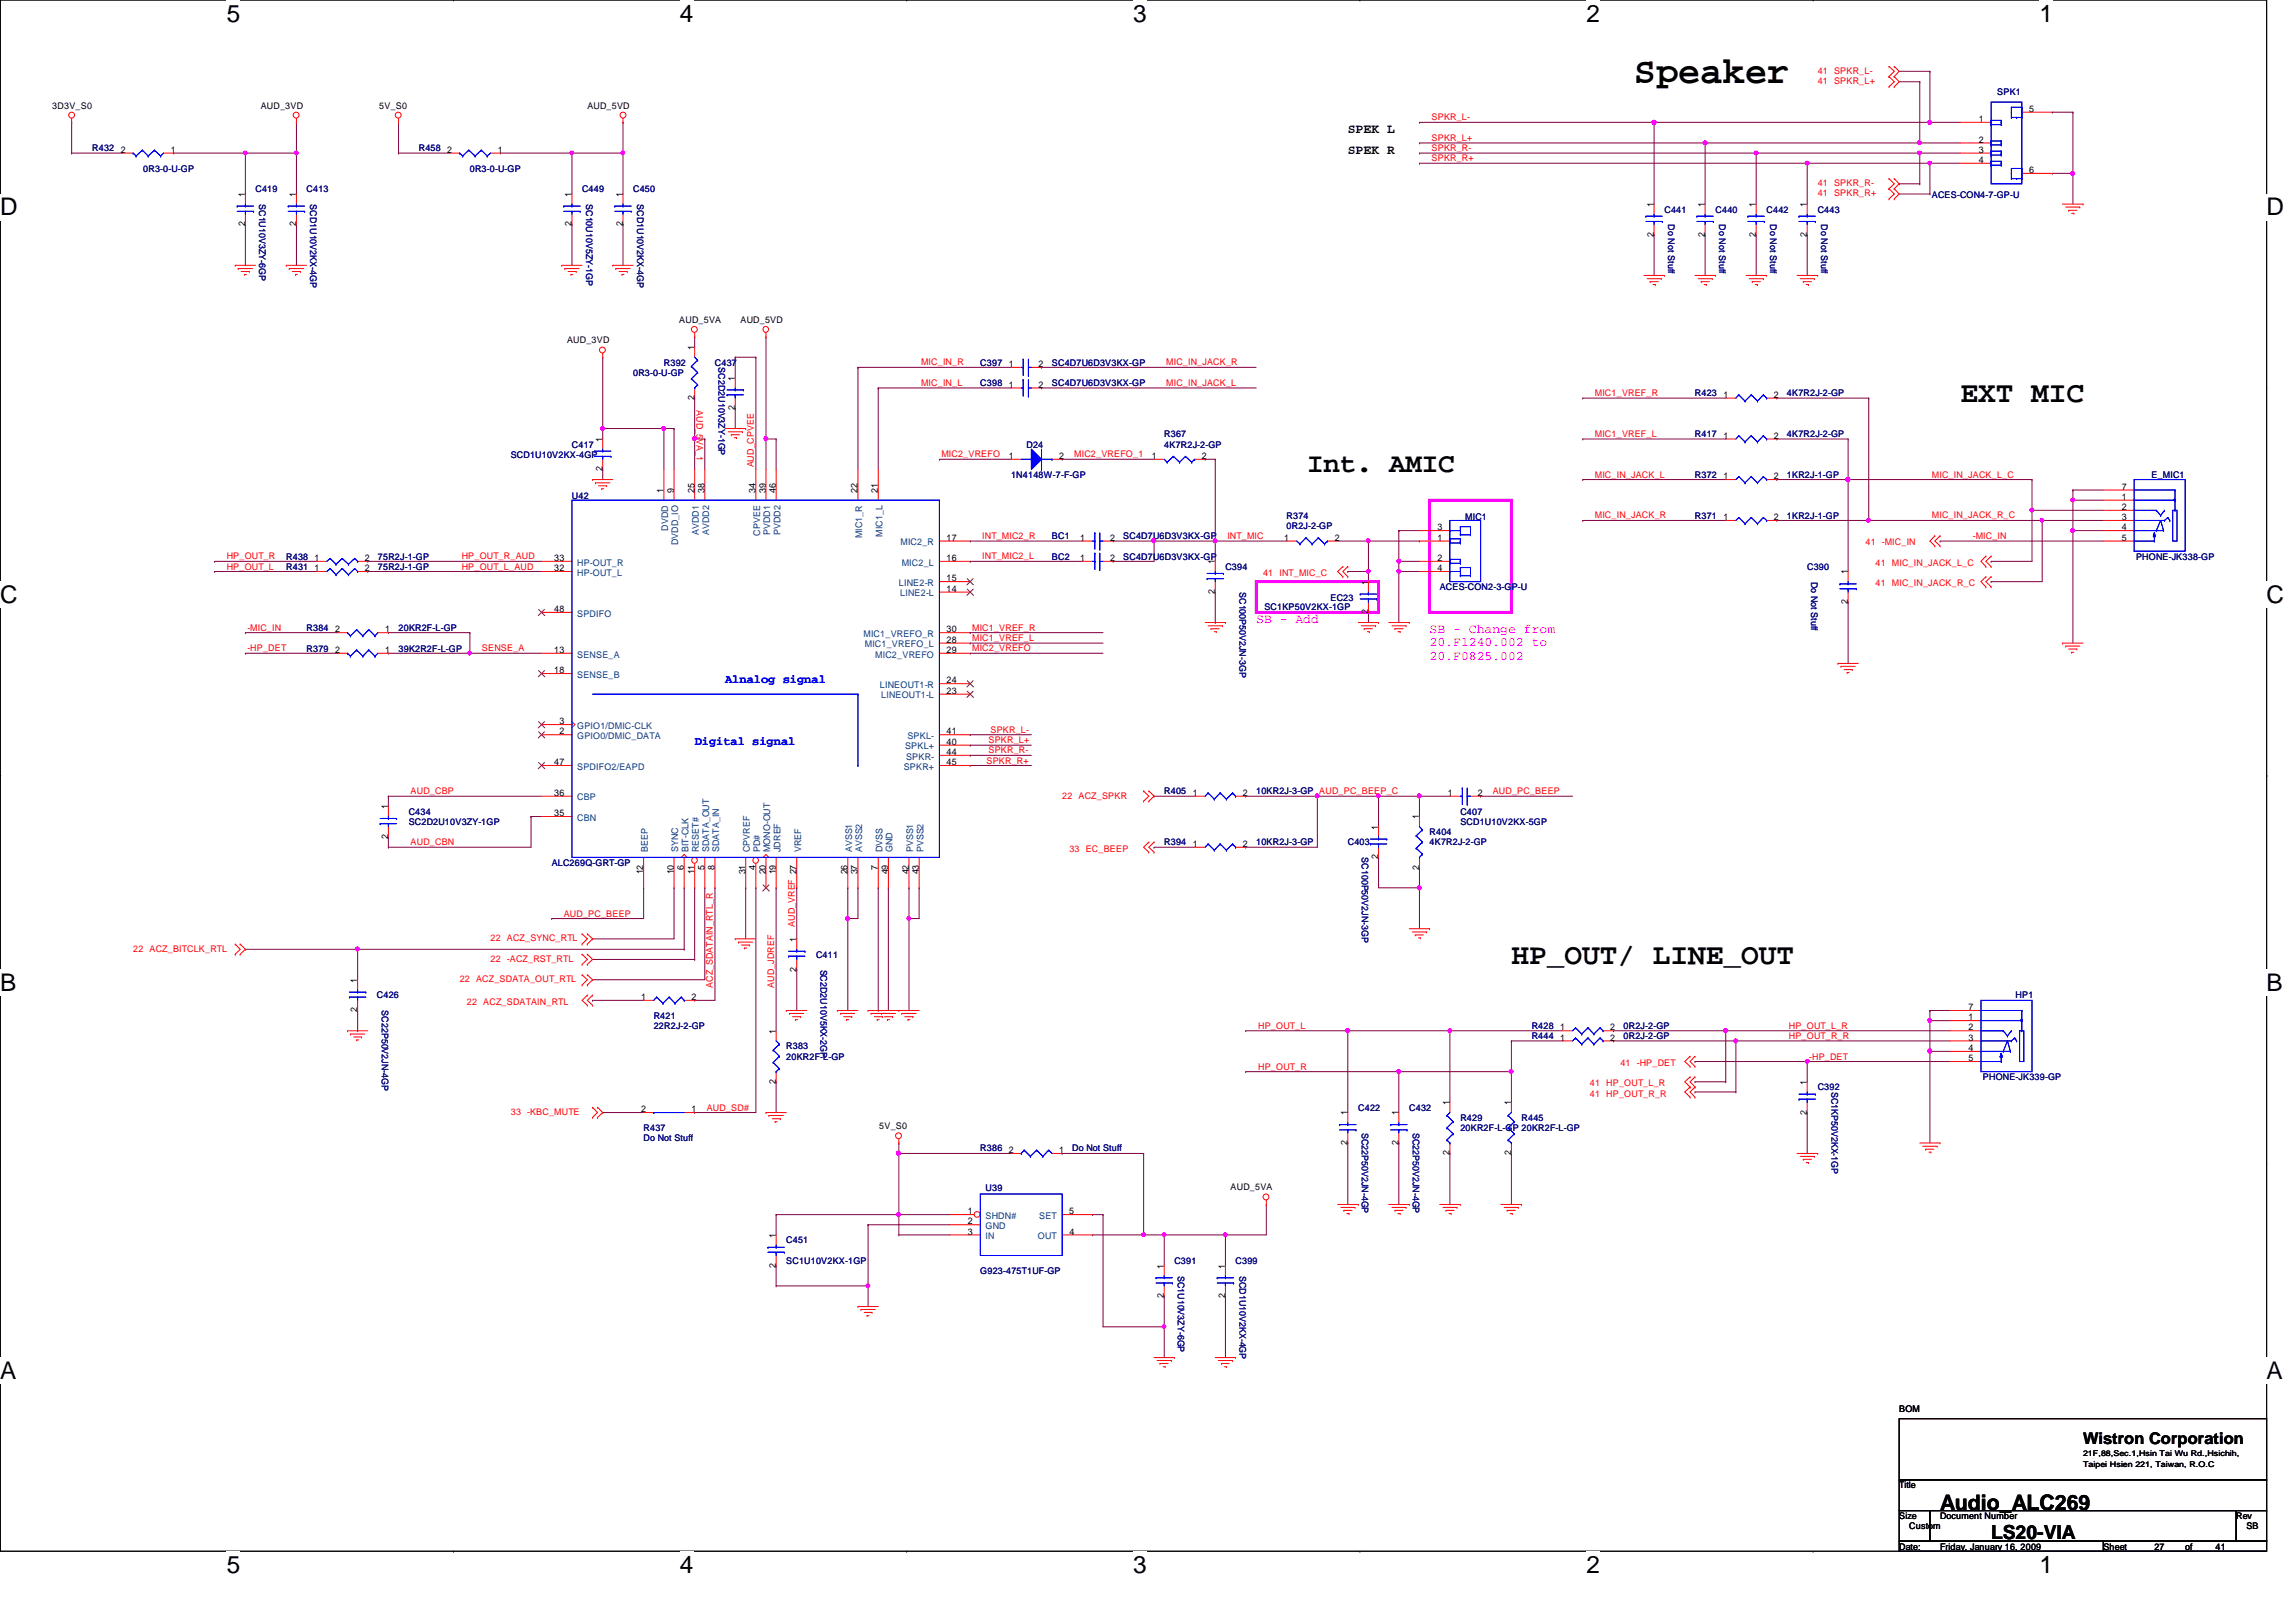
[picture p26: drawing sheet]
<svg xmlns="http://www.w3.org/2000/svg" width="297mm" height="210mm" viewBox="0 0 297 210" stroke-linecap="round" stroke-linejoin="round" font-family="sans-serif">
<defs><g id="words">
<text font-size="4.9" x="211.4" y="10.7">Speaker</text>
<g font-size="3.8">
<text x="253.6" y="52.1">EXT MIC</text>
<text x="195.5" y="124.7">HP_OUT/ LINE_OUT</text>
</g>
<text font-size="3.6" x="169.1" y="61">Int. AMIC</text>
<g font-size="3.1">
<text x="29.3" y="2.8">5</text>
<text x="88" y="2.8">4</text>
<text x="146.6" y="2.8">3</text>
<text x="205.2" y="2.8">2</text>
<text x="263.9" y="2.8">1</text>
<text x="0" y="27.9">D</text>
<text x="293.2" y="27.9">D</text>
<text x="0" y="78">C</text>
<text x="293.2" y="78">C</text>
<text x="0" y="128.2">B</text>
<text x="293.2" y="128.2">B</text>
<text x="0" y="178.4">A</text>
<text x="293.2" y="178.4">A</text>
<text x="29.3" y="203.5">5</text>
<text x="88" y="203.5">4</text>
<text x="146.6" y="203.5">3</text>
<text x="205.2" y="203.5">2</text>
<text x="263.9" y="203.5">1</text>
</g>
<text font-size="2.8" x="251" y="195.4">Audio_ALC269</text>
<text font-size="2.5" x="257.6" y="199.1">LS20-VIA</text>
<text font-size="2.1" x="269.5" y="186.8">Wistron Corporation</text>
<g font-size="1.7">
<text x="174.4" y="17.3">SPEK L</text>
<text x="174.4" y="19.9">SPEK R</text>
</g>
<g font-size="1.7" fill="#f0f">
<text x="162.5" y="80.6">SB - Add</text>
<text x="185" y="81.9">SB - Change from</text>
<text x="185" y="83.7">20.F1240.002 to</text>
<text x="185" y="85.4">20.F0825.002</text>
</g>
<g font-size="1.6" fill="#00f">
<text x="93.8" y="88.4">Alnalog signal</text>
<text x="89.9" y="96.4">Digital signal</text>
</g>
<g font-size="1.2" fill="#f00">
<text x="235.2" y="9.6">41 SPKR_L-</text>
<text x="235.2" y="10.9">41 SPKR_L+</text>
<text x="185.2" y="15.6">SPKR_L-</text>
<text x="185.2" y="19.6">SPKR_R-</text>
<text x="185.2" y="20.9">SPKR_R+</text>
<text x="185.2" y="18.2">SPKR_L+</text>
<text x="235.2" y="24.1">41 SPKR_R-</text>
<text x="235.2" y="25.4">41 SPKR_R+</text>
<text x="119.2" y="47.3">MIC_IN_R</text>
<text x="150.9" y="47.3">MIC_IN_JACK_R</text>
<text x="90.1" y="53.1" transform="rotate(90 90.1 53.1)">AUD_5VA_1</text>
<text x="119.2" y="50">MIC_IN_L</text>
<text x="150.9" y="50">MIC_IN_JACK_L</text>
<text x="206.3" y="51.3">MIC1_VREF_R</text>
<text x="121.8" y="59.2">MIC2_VREFO</text>
<text x="139" y="59.2">MIC2_VREFO_1</text>
<text x="206.3" y="56.6">MIC1_VREF_L</text>
<text x="97.5" y="60.5" transform="rotate(-90 97.5 60.5)">AUD_CPVEE</text>
<text x="206.3" y="61.8">MIC_IN_JACK_L</text>
<text x="249.9" y="61.8">MIC_IN_JACK_L_C</text>
<text x="127.1" y="69.8">INT_MIC2_R</text>
<text x="158.8" y="69.8">INT_MIC</text>
<text x="206.3" y="67.1">MIC_IN_JACK_R</text>
<text x="241.3" y="70.6">41 -MIC_IN</text>
<text x="249.9" y="67.1">MIC_IN_JACK_R_C</text>
<text x="255.2" y="69.8">-MIC_IN</text>
<text x="29.3" y="73.7">HP_OUT_L</text>
<text x="29.3" y="72.4">HP_OUT_R</text>
<text x="59.7" y="73.7">HP_OUT_L_AUD</text>
<text x="59.7" y="72.4">HP_OUT_R_AUD</text>
<text x="127.1" y="72.4">INT_MIC2_L</text>
<text x="163.4" y="74.5">41 INT_MIC_C</text>
<text x="242.7" y="73.2">41 MIC_IN_JACK_L_C</text>
<text x="242.7" y="75.9">41 MIC_IN_JACK_R_C</text>
<text x="32" y="81.6">-MIC_IN</text>
<text x="125.8" y="83">MIC1_VREF_L</text>
<text x="125.8" y="81.6">MIC1_VREF_R</text>
<text x="32" y="84.3">-HP_DET</text>
<text x="62.4" y="84.3">SENSE_A</text>
<text x="125.8" y="84.3">MIC2_VREFO</text>
<text x="128.1" y="94.8">SPKR_L-</text>
<text x="127.6" y="98.8">SPKR_R+</text>
<text x="127.9" y="96.2">SPKR_L+</text>
<text x="127.9" y="97.5">SPKR_R-</text>
<text x="53.1" y="102.8">AUD_CBP</text>
<text x="137.4" y="103.3">22 ACZ_SPKR</text>
<text x="193.1" y="102.8">AUD_PC_BEEP</text>
<text x="53.1" y="109.4">AUD_CBN</text>
<text x="138.3" y="110.2">33 EC_BEEP</text>
<text x="72.9" y="118.6">AUD_PC_BEEP</text>
<text x="102.8" y="119.9" transform="rotate(-90 102.8 119.9)">AUD_VREF 27</text>
<text x="17.2" y="123.1">22 ACZ_BITCLK_RTL</text>
<text x="63.5" y="121.8">22 ACZ_SYNC_RTL</text>
<text x="63.5" y="124.5">22 -ACZ_RST_RTL</text>
<text x="59.5" y="127.1">22 ACZ_SDATA_OUT_RTL</text>
<text x="60.4" y="130">22 ACZ_SDATAIN_RTL</text>
<text x="92.2" y="127.8" transform="rotate(-90 92.2 127.8)">ACZ_SDATAIN_RTL_R</text>
<text x="100.2" y="127.8" transform="rotate(-90 100.2 127.8)">AUD_JDREF</text>
<text x="162.8" y="133.1">HP_OUT_L</text>
<text x="209.6" y="137.9">41 -HP_DET</text>
<text x="231.4" y="133.1">HP_OUT_L_R</text>
<text x="231.4" y="134.5">HP_OUT_R_R</text>
<text x="234.1" y="137.1">-HP_DET</text>
<text x="91.4" y="143.7">AUD_SD#</text>
<text x="162.8" y="138.4">HP_OUT_R</text>
<text x="205.7" y="140.6">41 HP_OUT_L_R</text>
<text x="205.7" y="141.9">41 HP_OUT_R_R</text>
<text x="66.1" y="144.3">33 -KBC_MUTE</text>
</g>
<g font-size="1.2">
<text x="6.8" y="14.1">3D3V_S0</text>
<text x="33.7" y="14.1">AUD_3VD</text>
<text x="49.1" y="14.1">5V_S0</text>
<text x="76" y="14.1">AUD_5VD</text>
<text x="256" y="15.8">1</text>
<text x="262.5" y="14.5">5</text>
<text x="15.6" y="19.8">2</text>
<text x="22.1" y="19.8">1</text>
<text x="57.9" y="19.8">2</text>
<text x="64.4" y="19.8">1</text>
<text x="256" y="21.1">4</text>
<text x="256" y="19.8">3</text>
<text x="256" y="18.5">2</text>
<text x="262.5" y="22.4">6</text>
<text x="31.7" y="29.3" transform="rotate(-90 31.7 29.3)">2</text>
<text x="31.7" y="25.5" transform="rotate(-90 31.7 25.5)">1</text>
<text x="38.3" y="29.3" transform="rotate(-90 38.3 29.3)">2</text>
<text x="38.3" y="25.5" transform="rotate(-90 38.3 25.5)">1</text>
<text x="74" y="29.3" transform="rotate(-90 74 29.3)">2</text>
<text x="74" y="25.5" transform="rotate(-90 74 25.5)">1</text>
<text x="80.6" y="29.3" transform="rotate(-90 80.6 29.3)">2</text>
<text x="80.6" y="25.5" transform="rotate(-90 80.6 25.5)">1</text>
<text x="213.9" y="26.8" transform="rotate(-90 213.9 26.8)">1</text>
<text x="220.6" y="26.8" transform="rotate(-90 220.6 26.8)">1</text>
<text x="227.2" y="26.8" transform="rotate(-90 227.2 26.8)">1</text>
<text x="233.8" y="26.8" transform="rotate(-90 233.8 26.8)">1</text>
<text x="213.9" y="30.6" transform="rotate(-90 213.9 30.6)">2</text>
<text x="220.6" y="30.6" transform="rotate(-90 220.6 30.6)">2</text>
<text x="227.2" y="30.6" transform="rotate(-90 227.2 30.6)">2</text>
<text x="233.8" y="30.6" transform="rotate(-90 233.8 30.6)">2</text>
<text x="87.9" y="41.8">AUD_5VA</text>
<text x="95.8" y="41.8">AUD_5VD</text>
<text x="73.4" y="44.4">AUD_3VD</text>
<text x="89.8" y="45.3" transform="rotate(-90 89.8 45.3)">1</text>
<text x="130.5" y="47.5">1</text>
<text x="134.4" y="47.5">2</text>
<text x="89.8" y="51.8" transform="rotate(-90 89.8 51.8)">2</text>
<text x="95.1" y="53.1" transform="rotate(-90 95.1 53.1)">2</text>
<text x="95.1" y="49.3" transform="rotate(-90 95.1 49.3)">1</text>
<text x="130.5" y="50.2">1</text>
<text x="134.4" y="50.2">2</text>
<text x="223" y="51.5">1</text>
<text x="229.5" y="51.5">2</text>
<text x="77.9" y="57.2" transform="rotate(-90 77.9 57.2)">1</text>
<text x="130.5" y="59.4">1</text>
<text x="137" y="59.4">2</text>
<text x="149" y="59.4">1</text>
<text x="155.5" y="59.4">2</text>
<text x="223" y="56.8">1</text>
<text x="229.5" y="56.8">2</text>
<text x="77.9" y="61" transform="rotate(-90 77.9 61)">2</text>
<text x="85.8" y="63.8" transform="rotate(-90 85.8 63.8)">1</text>
<text x="87.2" y="63.8" transform="rotate(-90 87.2 63.8)">9</text>
<text x="89.8" y="63.8" transform="rotate(-90 89.8 63.8)">25</text>
<text x="91.1" y="63.8" transform="rotate(-90 91.1 63.8)">38</text>
<text x="97.7" y="63.8" transform="rotate(-90 97.7 63.8)">34</text>
<text x="99.1" y="63.8" transform="rotate(-90 99.1 63.8)">39</text>
<text x="100.4" y="63.8" transform="rotate(-90 100.4 63.8)">46</text>
<text x="111" y="63.8" transform="rotate(-90 111 63.8)">22</text>
<text x="113.6" y="63.8" transform="rotate(-90 113.6 63.8)">21</text>
<text x="223" y="62">1</text>
<text x="229.5" y="62">2</text>
<text x="274.5" y="63.4">7</text>
<text x="274.5" y="64.7">1</text>
<text x="274.5" y="66">2</text>
<text x="122.5" y="70">17</text>
<text x="139.7" y="70">1</text>
<text x="143.6" y="70">2</text>
<text x="166.2" y="70">1</text>
<text x="172.7" y="70">2</text>
<text x="186" y="70">1</text>
<text x="186" y="68.6">3</text>
<text x="223" y="67.3">1</text>
<text x="229.5" y="67.3">2</text>
<text x="274.5" y="67.3">3</text>
<text x="274.5" y="68.6">4</text>
<text x="274.5" y="70">5</text>
<text x="40.7" y="72.6">1</text>
<text x="40.7" y="73.9">1</text>
<text x="47.2" y="72.6">2</text>
<text x="47.2" y="73.9">2</text>
<text x="71.7" y="72.6">33</text>
<text x="71.7" y="73.9">32</text>
<text x="122.5" y="76.6">14</text>
<text x="122.5" y="72.6">16</text>
<text x="122.5" y="75.2">15</text>
<text x="139.7" y="72.6">1</text>
<text x="143.6" y="72.6">2</text>
<text x="157.2" y="76.8" transform="rotate(-90 157.2 76.8)">2</text>
<text x="157.2" y="73" transform="rotate(-90 157.2 73)">1</text>
<text x="177" y="75.7" transform="rotate(-90 177 75.7)">1</text>
<text x="186" y="72.6">2</text>
<text x="186" y="73.9">4</text>
<text x="239.1" y="74.3" transform="rotate(-90 239.1 74.3)">1</text>
<text x="43.3" y="81.8">2</text>
<text x="49.8" y="81.8">1</text>
<text x="71.7" y="79.2">48</text>
<text x="122.5" y="83.2">28</text>
<text x="122.5" y="81.8">30</text>
<text x="177" y="79.5" transform="rotate(-90 177 79.5)">2</text>
<text x="239.1" y="78.2" transform="rotate(-90 239.1 78.2)">2</text>
<text x="43.3" y="84.5">2</text>
<text x="49.8" y="84.5">1</text>
<text x="71.7" y="84.5">13</text>
<text x="71.7" y="87.1">18</text>
<text x="122.5" y="84.5">29</text>
<text x="122.5" y="89.8">23</text>
<text x="122.5" y="88.4">24</text>
<text x="72.4" y="93.7">3</text>
<text x="72.4" y="95">2</text>
<text x="122.5" y="95">41</text>
<text x="71.7" y="99">47</text>
<text x="122.5" y="96.4">40</text>
<text x="122.5" y="97.7">44</text>
<text x="122.5" y="99">45</text>
<text x="50.2" y="104.7" transform="rotate(-90 50.2 104.7)">1</text>
<text x="71.7" y="105.6">35</text>
<text x="71.7" y="103">36</text>
<text x="154.3" y="103">1</text>
<text x="160.8" y="103">2</text>
<text x="178.3" y="107.4" transform="rotate(-90 178.3 107.4)">1</text>
<text x="183.6" y="106" transform="rotate(-90 183.6 106)">1</text>
<text x="187.3" y="103">1</text>
<text x="191.2" y="103">2</text>
<text x="50.2" y="108.5" transform="rotate(-90 50.2 108.5)">2</text>
<text x="83.2" y="113.2" transform="rotate(-90 83.2 113.2)">12</text>
<text x="87.2" y="113.2" transform="rotate(-90 87.2 113.2)">10</text>
<text x="88.5" y="112.5" transform="rotate(-90 88.5 112.5)">6</text>
<text x="89.8" y="113.2" transform="rotate(-90 89.8 113.2)">11</text>
<text x="91.1" y="112.5" transform="rotate(-90 91.1 112.5)">5</text>
<text x="92.5" y="112.5" transform="rotate(-90 92.5 112.5)">8</text>
<text x="96.4" y="113.2" transform="rotate(-90 96.4 113.2)">31</text>
<text x="97.7" y="112.5" transform="rotate(-90 97.7 112.5)">4</text>
<text x="99.1" y="113.2" transform="rotate(-90 99.1 113.2)">20</text>
<text x="100.4" y="113.2" transform="rotate(-90 100.4 113.2)">19</text>
<text x="109.6" y="113.2" transform="rotate(-90 109.6 113.2)">26</text>
<text x="111" y="113.2" transform="rotate(-90 111 113.2)">37</text>
<text x="113.6" y="112.5" transform="rotate(-90 113.6 112.5)">7</text>
<text x="114.9" y="113.2" transform="rotate(-90 114.9 113.2)">49</text>
<text x="117.6" y="113.2" transform="rotate(-90 117.6 113.2)">42</text>
<text x="118.9" y="113.2" transform="rotate(-90 118.9 113.2)">43</text>
<text x="154.3" y="109.6">1</text>
<text x="160.8" y="109.6">2</text>
<text x="178.3" y="111.2" transform="rotate(-90 178.3 111.2)">2</text>
<text x="183.6" y="112.5" transform="rotate(-90 183.6 112.5)">2</text>
<text x="103" y="125.7" transform="rotate(-90 103 125.7)">2</text>
<text x="103" y="121.9" transform="rotate(-90 103 121.9)">1</text>
<text x="46.2" y="131" transform="rotate(-90 46.2 131)">2</text>
<text x="46.2" y="127.2" transform="rotate(-90 46.2 127.2)">1</text>
<text x="83" y="129.4">1</text>
<text x="89.4" y="129.4">2</text>
<text x="254.7" y="130.7">7</text>
<text x="100.4" y="133.8" transform="rotate(-90 100.4 133.8)">1</text>
<text x="201.8" y="133.3">1</text>
<text x="201.8" y="134.7">1</text>
<text x="208.3" y="133.3">2</text>
<text x="208.3" y="134.7">2</text>
<text x="254.7" y="132">1</text>
<text x="254.7" y="133.3">2</text>
<text x="254.7" y="134.7">3</text>
<text x="254.7" y="136">4</text>
<text x="254.7" y="137.3">5</text>
<text x="83" y="143.9">2</text>
<text x="89.4" y="143.9">1</text>
<text x="100.4" y="140.3" transform="rotate(-90 100.4 140.3)">2</text>
<text x="187.5" y="143" transform="rotate(-90 187.5 143)">1</text>
<text x="195.5" y="143" transform="rotate(-90 195.5 143)">1</text>
<text x="233.8" y="140.4" transform="rotate(-90 233.8 140.4)">1</text>
<text x="113.7" y="146.1">5V_S0</text>
<text x="130.5" y="149.2">2</text>
<text x="137" y="149.2">1</text>
<text x="174.3" y="148.2" transform="rotate(-90 174.3 148.2)">2</text>
<text x="174.3" y="144.4" transform="rotate(-90 174.3 144.4)">1</text>
<text x="180.9" y="148.2" transform="rotate(-90 180.9 148.2)">2</text>
<text x="180.9" y="144.4" transform="rotate(-90 180.9 144.4)">1</text>
<text x="187.5" y="149.5" transform="rotate(-90 187.5 149.5)">2</text>
<text x="195.5" y="149.5" transform="rotate(-90 195.5 149.5)">2</text>
<text x="233.8" y="144.2" transform="rotate(-90 233.8 144.2)">2</text>
<text x="159.2" y="154.1">AUD_5VA</text>
<text x="100.4" y="160.2" transform="rotate(-90 100.4 160.2)">1</text>
<text x="125.2" y="157.1">1</text>
<text x="125.2" y="158.5">2</text>
<text x="125.2" y="159.8">3</text>
<text x="138.3" y="157.1">5</text>
<text x="138.3" y="159.8">4</text>
<text x="100.4" y="164" transform="rotate(-90 100.4 164)">2</text>
<text x="150.6" y="168" transform="rotate(-90 150.6 168)">2</text>
<text x="150.6" y="164.2" transform="rotate(-90 150.6 164.2)">1</text>
<text x="158.5" y="168" transform="rotate(-90 158.5 168)">2</text>
<text x="158.5" y="164.2" transform="rotate(-90 158.5 164.2)">1</text>
<text x="245.7" y="182.7">BOM</text>
<text x="245.7" y="192.6">Title</text>
<text x="245.7" y="196.6">Size</text>
<text x="247" y="197.9">Custom</text>
<text x="251" y="196.6">Document Number</text>
<text x="289.3" y="196.6">Rev</text>
<text x="290.6" y="197.9">SB</text>
<text x="245.7" y="200.5">Date:</text>
<text x="251" y="200.5">Friday, January 16, 2009</text>
<text x="272.1" y="200.5">Sheet</text>
<text x="278.7" y="200.5">27</text>
<text x="282.7" y="200.5">of</text>
<text x="286.6" y="200.5">41</text>
</g>
<g font-size="1.2" fill="#000080">
<text x="258.4" y="12.3">SPK1</text>
<text x="11.9" y="19.6">R432</text>
<text x="18.5" y="22.2">0R3-0-U-GP</text>
<text x="54.2" y="19.6">R458</text>
<text x="60.8" y="22.2">0R3-0-U-GP</text>
<text x="33.1" y="24.9">C419</text>
<text x="33.5" y="26.4" transform="rotate(90 33.5 26.4)">SC1U10V3ZY-6GP</text>
<text x="39.7" y="24.9">C413</text>
<text x="40.1" y="26.4" transform="rotate(90 40.1 26.4)">SCD1U10V2KX-4GP</text>
<text x="75.3" y="24.9">C449</text>
<text x="75.8" y="26.4" transform="rotate(90 75.8 26.4)">SC10U10V5ZY-1GP</text>
<text x="81.9" y="24.9">C450</text>
<text x="82.4" y="26.4" transform="rotate(90 82.4 26.4)">SCD1U10V2KX-4GP</text>
<text x="215.3" y="27.5">C441</text>
<text x="215.8" y="29" transform="rotate(90 215.8 29)">Do Not Stuff</text>
<text x="222" y="27.5">C440</text>
<text x="222.4" y="29" transform="rotate(90 222.4 29)">Do Not Stuff</text>
<text x="228.6" y="27.5">C442</text>
<text x="229" y="29" transform="rotate(90 229 29)">Do Not Stuff</text>
<text x="235.2" y="27.5">C443</text>
<text x="235.6" y="29" transform="rotate(90 235.6 29)">Do Not Stuff</text>
<text x="249.9" y="25.7">ACES-CON4-7-GP-U</text>
<text x="85.9" y="47.3">R392</text>
<text x="92.5" y="47.3">C437</text>
<text x="93" y="47.5" transform="rotate(90 93 47.5)">SC2D2U10V3ZY-1GP</text>
<text x="126.8" y="47.3">C397</text>
<text x="136.1" y="47.3">SC4D7U6D3V3KX-GP</text>
<text x="81.9" y="48.6">0R3-0-U-GP</text>
<text x="126.8" y="50">C398</text>
<text x="136.1" y="50">SC4D7U6D3V3KX-GP</text>
<text x="219.3" y="51.3">R423</text>
<text x="231.2" y="51.3">4K7R2J-2-GP</text>
<text x="66.1" y="59.2">SCD1U10V2KX-4GP</text>
<text x="74" y="57.9">C417</text>
<text x="132.8" y="58">D24</text>
<text x="150.6" y="56.6">R367</text>
<text x="150.6" y="57.9">4K7R2J-2-GP</text>
<text x="219.3" y="56.6">R417</text>
<text x="231.2" y="56.6">4K7R2J-2-GP</text>
<text x="74" y="64.5">U42</text>
<text x="130.8" y="61.8">1N4148W-7-F-GP</text>
<text x="219.3" y="61.8">R372</text>
<text x="231.2" y="61.8">1KR2J-1-GP</text>
<text x="278.3" y="61.8">E_MIC1</text>
<text x="136.1" y="69.8">BC1</text>
<text x="145.3" y="69.8">SC4D7U6D3V3KX-GP</text>
<text x="166.5" y="67.1">R374</text>
<text x="166.5" y="68.5">0R2J-2-GP</text>
<text x="189.6" y="67.3">MIC1</text>
<text x="219.3" y="67.1">R371</text>
<text x="231.2" y="67.1">1KR2J-1-GP</text>
<text x="37" y="72.4">R438</text>
<text x="37" y="73.7">R431</text>
<text x="48.9" y="72.4">75R2J-1-GP</text>
<text x="48.9" y="73.7">75R2J-1-GP</text>
<text x="136.1" y="72.4">BC2</text>
<text x="145.3" y="72.4">SC4D7U6D3V3KX-GP</text>
<text x="158.5" y="73.7">C394</text>
<text x="160.4" y="76.6" transform="rotate(90 160.4 76.6)">SC100P50V2JN-3GP</text>
<text x="172.1" y="77.7">EC23</text>
<text x="186.3" y="76.4">ACES-CON2-3-GP-U</text>
<text x="233.8" y="73.7">C390</text>
<text x="234.3" y="75.3" transform="rotate(90 234.3 75.3)">Do Not Stuff</text>
<text x="276.3" y="72.4">PHONE-JK338-GP</text>
<text x="39.7" y="81.7">R384</text>
<text x="51.6" y="81.7">20KR2F-L-GP</text>
<text x="163.6" y="78.9">SC1KP50V2KX-1GP</text>
<text x="39.7" y="84.3">R379</text>
<text x="51.6" y="84.3">39K2R2F-L-GP</text>
<text x="52.9" y="105.5">C434</text>
<text x="52.9" y="106.8">SC2D2U10V3ZY-1GP</text>
<text x="150.6" y="102.8">R405</text>
<text x="162.5" y="102.8">10KR2J-3-GP AUD_PC_BEEP_C</text>
<text x="188.9" y="105.5">C407</text>
<text x="188.9" y="106.8">SCD1U10V2KX-5GP</text>
<text x="71.4" y="112.1">ALC269Q-GRT-GP</text>
<text x="150.6" y="109.4">R394</text>
<text x="162.5" y="109.4">10KR2J-3-GP</text>
<text x="174.4" y="109.4">C403</text>
<text x="176.2" y="111" transform="rotate(90 176.2 111)">SC100P50V2JN-3GP</text>
<text x="185" y="108.1">R404</text>
<text x="185" y="109.4">4K7R2J-2-GP</text>
<text x="105.6" y="124">C411</text>
<text x="106.2" y="125.5" transform="rotate(90 106.2 125.5)">SC2D2U10V5KX-2GP</text>
<text x="48.8" y="129.2">C426</text>
<text x="49.4" y="130.8" transform="rotate(90 49.4 130.8)">SC22P50V2JN-4GP</text>
<text x="84.6" y="131.9">R421</text>
<text x="260.8" y="129.2">HP1</text>
<text x="84.6" y="133.2">22R2J-2-GP</text>
<text x="101.7" y="135.8">R383</text>
<text x="101.7" y="137.2">20KR2F-L-GP</text>
<text x="198.2" y="133.2">R428</text>
<text x="198.2" y="134.5">R444</text>
<text x="210.1" y="133.2">0R2J-2-GP</text>
<text x="210.1" y="134.5">0R2J-2-GP</text>
<text x="175.7" y="143.8">C422</text>
<text x="182.3" y="143.8">C432</text>
<text x="235.2" y="141.1">C392</text>
<text x="236.9" y="141.3" transform="rotate(90 236.9 141.3)">SC1KP50V2KX-1GP</text>
<text x="256.5" y="139.8">PHONE-JK339-GP</text>
<text x="83.3" y="146.4">R437</text>
<text x="83.3" y="147.7">Do Not Stuff</text>
<text x="126.8" y="149">R386</text>
<text x="138.7" y="149">Do Not Stuff</text>
<text x="176.2" y="146.6" transform="rotate(90 176.2 146.6)">SC22P50V2JN-4GP</text>
<text x="182.8" y="146.6" transform="rotate(90 182.8 146.6)">SC22P50V2JN-4GP</text>
<text x="188.9" y="145.1">R429</text>
<text x="188.9" y="146.4">20KR2F-L-GP 20KR2F-L-GP</text>
<text x="196.8" y="145.1">R445</text>
<text x="127.5" y="154.2">U39</text>
<text x="101.7" y="160.9">C451</text>
<text x="101.7" y="163.6">SC1U10V2KX-1GP</text>
<text x="126.8" y="164.9">G923-475T1UF-GP</text>
<text x="151.9" y="163.6">C391</text>
<text x="152.4" y="165.1" transform="rotate(90 152.4 165.1)">SC1U10V3ZY-6GP</text>
<text x="159.8" y="163.6">C399</text>
<text x="160.4" y="165.1" transform="rotate(90 160.4 165.1)">SCD1U10V2KX-4GP</text>
</g>
<g font-size="1.2" fill="#004080">
<text x="86.4" y="68.7" transform="rotate(-90 86.4 68.7)">DVDD</text>
<text x="87.8" y="70.6" transform="rotate(-90 87.8 70.6)">DVDD_IO</text>
<text x="90.4" y="69.3" transform="rotate(-90 90.4 69.3)">AVDD1</text>
<text x="91.7" y="69.3" transform="rotate(-90 91.7 69.3)">AVDD2</text>
<text x="98.3" y="69.3" transform="rotate(-90 98.3 69.3)">CPVEE</text>
<text x="99.6" y="69.3" transform="rotate(-90 99.6 69.3)">PVDD1</text>
<text x="101" y="69.3" transform="rotate(-90 101 69.3)">PVDD2</text>
<text x="111.5" y="69.7" transform="rotate(-90 111.5 69.7)">MIC1_R</text>
<text x="114.2" y="69.5" transform="rotate(-90 114.2 69.5)">MIC1_L</text>
<text x="116.5" y="70.6">MIC2_R</text>
<text x="74.7" y="73.2">HP-OUT_R</text>
<text x="74.7" y="74.5">HP-OUT_L</text>
<text x="116.3" y="75.8">LINE2-R</text>
<text x="116.5" y="77.2">LINE2-L</text>
<text x="116.7" y="73.2">MIC2_L</text>
<text x="74.7" y="79.8">SPDIFO</text>
<text x="111.7" y="82.4">MIC1_VREFO_R</text>
<text x="111.9" y="83.8">MIC1_VREFO_L</text>
<text x="74.7" y="85.1">SENSE_A</text>
<text x="74.7" y="87.7">SENSE_B</text>
<text x="113.2" y="85.1">MIC2_VREFO</text>
<text x="113.8" y="89">LINEOUT1-R</text>
<text x="74.7" y="94.3">GPIO1/DMIC-CLK</text>
<text x="74.7" y="95.6">GPIO0/DMIC_DATA</text>
<text x="114" y="90.4">LINEOUT1-L</text>
<text x="117.4" y="95.6">SPKL-</text>
<text x="74.7" y="99.6">SPDIFO2/EAPD</text>
<text x="116.9" y="99.6">SPKR+</text>
<text x="117.1" y="97">SPKL+</text>
<text x="117.2" y="98.3">SPKR-</text>
<text x="74.7" y="106.2">CBN</text>
<text x="74.7" y="103.6">CBP</text>
<text x="83.8" y="110.3" transform="rotate(-90 83.8 110.3)">BEEP</text>
<text x="87.8" y="110.3" transform="rotate(-90 87.8 110.3)">SYNC</text>
<text x="89.1" y="110.3" transform="rotate(-90 89.1 110.3)">BIT-CLK</text>
<text x="90.4" y="110.3" transform="rotate(-90 90.4 110.3)">RESET#</text>
<text x="91.7" y="110.3" transform="rotate(-90 91.7 110.3)">SDATA_OUT</text>
<text x="93" y="110.3" transform="rotate(-90 93 110.3)">SDATA_IN</text>
<text x="97" y="110.3" transform="rotate(-90 97 110.3)">CPVREF</text>
<text x="98.3" y="110.3" transform="rotate(-90 98.3 110.3)">PD#</text>
<text x="99.6" y="110.3" transform="rotate(-90 99.6 110.3)">MONO-OUT</text>
<text x="101" y="110.3" transform="rotate(-90 101 110.3)">JDREF</text>
<text x="103.6" y="110.3" transform="rotate(-90 103.6 110.3)">VREF</text>
<text x="110.2" y="110.3" transform="rotate(-90 110.2 110.3)">AVSS1</text>
<text x="111.5" y="110.3" transform="rotate(-90 111.5 110.3)">AVSS2</text>
<text x="114.2" y="110.3" transform="rotate(-90 114.2 110.3)">DVSS</text>
<text x="115.5" y="110.3" transform="rotate(-90 115.5 110.3)">GND</text>
<text x="118.1" y="110.3" transform="rotate(-90 118.1 110.3)">PVSS1</text>
<text x="119.5" y="110.3" transform="rotate(-90 119.5 110.3)">PVSS2</text>
<text x="127.5" y="157.7">SHDN#</text>
<text x="127.5" y="159">GND</text>
<text x="127.5" y="160.4">IN</text>
<text x="134.3" y="160.4">OUT</text>
<text x="134.4" y="157.7">SET</text>
</g>
<g font-size="1">
<text x="269.5" y="188.4">21F,88,Sec.1,Hsin Tai Wu Rd.,Hsichih,</text>
<text x="269.5" y="189.8">Taipei Hsien 221, Taiwan, R.O.C</text>
</g>
</g></defs>
<path d="M0 0h293.2v200.7h-293.2z" fill="none" stroke="#000" stroke-width=".13"/>
<g fill="#fff">
<path d="M29.3 0h1.8v3.5h-1.8z"/>
<path d="M29.3 200.7h1.8v3.5h-1.8z"/>
</g>
<path d="M58.7 0h.1M58.7 200.7h.1" fill="none" stroke="#000" stroke-width=".13"/>
<g fill="#fff">
<path d="M88 0h1.7v3.5h-1.7z"/>
<path d="M88 200.7h1.7v3.5h-1.7z"/>
</g>
<path d="M117.3 0h.1M117.3 200.7h.1" fill="none" stroke="#000" stroke-width=".13"/>
<g fill="#fff">
<path d="M146.6 0h1.7v3.5h-1.7z"/>
<path d="M146.6 200.7h1.7v3.5h-1.7z"/>
</g>
<path d="M175.9 0h.1M175.9 200.7h.1" fill="none" stroke="#000" stroke-width=".13"/>
<g fill="#fff">
<path d="M205.2 0h1.8v3.5h-1.8z"/>
<path d="M205.2 200.7h1.8v3.5h-1.8z"/>
</g>
<path d="M234.6 0h.1M234.6 200.7h.1" fill="none" stroke="#000" stroke-width=".13"/>
<g fill="#fff">
<path d="M263.9 0h1.7v3.5h-1.7z"/>
<path d="M263.9 200.7h1.7v3.5h-1.7z"/>
<path d="M0 25.1h2.3v3.4h-2.3z"/>
<path d="M293.2 25.1h2.3v3.4h-2.3z"/>
<path d="M0 75.2h2.3v3.5h-2.3z"/>
<path d="M293.2 75.2h2.3v3.5h-2.3z"/>
</g>
<path d="M0 50.2h.1M293.2 50.2h.1" fill="none" stroke="#000" stroke-width=".13"/>
<g fill="#fff">
<path d="M0 125.4h2.1v3.5h-2.1z"/>
<path d="M293.2 125.4h2.1v3.5h-2.1z"/>
</g>
<path d="M0 100.4h.1M293.2 100.4h.1" fill="none" stroke="#000" stroke-width=".13"/>
<g fill="#fff">
<path d="M0 175.6h2.1v3.5h-2.1z"/>
<path d="M293.2 175.6h2.1v3.5h-2.1z"/>
</g>
<path d="M0 150.5h.1M293.2 150.5h.1" fill="none" stroke="#000" stroke-width=".13"/>
<path d="M47.6 74h.1M47.6 74h22.5M50.2 108.3h.1M50.2 108.3v1.3M89.9 114.9h.1M89.9 114.9v9.3M100.4 140h.1M100.4 140v4M223.3 133.4h.1M223.3 133.4h29M233.8 137.4h.1M233.8 137.4v2.6" fill="none" stroke="#800040" stroke-width=".13"/>
<path d="M223.1 133.2h.3l.1 .1-.1 .2-.2 .1-.1-.1z" fill-rule="evenodd" fill="#f0f"/>
<path d="M223.1 133.2h.3l.1 .1-.1 .2-.2 .1-.1-.1z" fill="none" stroke="#f0f" stroke-width=".13"/>
<path d="M91.2 56.8h.1M91.2 56.8v3.9M174.4 133.4h.1M174.4 133.4v10.6M174.4 147.9h.1M174.4 147.9v8" fill="none" stroke="#800040" stroke-width=".13"/>
<circle cx="174.4" cy="133.4" r=".25" fill="#f0f"/>
<circle cx="174.4" cy="133.4" r=".25" fill="none" stroke="#f0f" stroke-width=".13"/>
<path d="M111 47.5h.1M111 47.5h19.8M113.6 50.2h.1M113.6 50.2h17.2M134.7 47.5h.1M134.7 50.2h.1M134.7 47.5h27.8M134.7 50.2h27.8M239.1 62.1h.1M239.1 62.1h23.8M31.7 81.9h.1M31.7 81.9h11.9" fill="none" stroke="#800040" stroke-width=".13"/>
<path d="M238.9 61.9l.2-.1 .2 .1-.1 .3-.1 .1-.2-.1z" fill-rule="evenodd" fill="#f0f"/>
<path d="M238.9 61.9l.2-.1 .2 .1-.1 .3-.1 .1-.2-.1z" fill="none" stroke="#f0f" stroke-width=".13"/>
<path d="M95.1 46.2h.1M95.1 46.2v2.7M178.3 114.9h5.3M183.6 114.9h.1" fill="none" stroke="#800040" stroke-width=".13"/>
<path d="M183.4 114.7l.2-.1 .2 .2v.3h-.2h-.2z" fill-rule="evenodd" fill="#f0f"/>
<path d="M183.4 114.7l.2-.1 .2 .2v.3h-.2h-.2z" fill="none" stroke="#f0f" stroke-width=".13"/>
<path d="M229.9 51.5h.1M229.9 51.5h11.9M241.8 51.5h.1M241.8 51.5v15.9h-11.9M229.9 67.4h.1M183.6 112.3h.1M183.6 112.3v2.6M187.6 133.4h.1M187.6 133.4h14.5" fill="none" stroke="#800040" stroke-width=".13"/>
<circle cx="187.6" cy="133.4" r=".25" fill="#f0f"/>
<circle cx="187.6" cy="133.4" r=".25" fill="none" stroke="#f0f" stroke-width=".13"/>
<path d="M74 19.8h.1M74 19.8h6.6M88.5 114.9h.1M88.5 114.9v8M97.8 114.9h.1M97.8 114.9v29.1M76.7 121.5h.1M76.7 126.8h.1M76.7 121.5h10.5M76.7 126.8h14.5M148 159.8h.1M148 159.8h2.6" fill="none" stroke="#800040" stroke-width=".13"/>
<path d="M73.8 19.6h.3l.1 .2-.1 .1-.1 .1-.2-.1z" fill-rule="evenodd" fill="#f0f"/>
<path d="M73.8 19.6h.3l.1 .2-.1 .1-.1 .1-.2-.1z" fill="none" stroke="#f0f" stroke-width=".13"/>
<g fill="none" stroke="#800040" stroke-width=".13">
<path d="M51.6 15.8h.1M51.6 19.8h.1M51.6 19.8h6.6M51.6 15.8v4M64.8 19.8h.1M64.8 19.8h9.2M74 19.8h.1M74 19.8v5.3M80.6 15.8h.1M80.6 19.8h.1M80.6 15.8v9.3M74 29h.1"/>
<path d="M74 29v5.3M95.1 46.2h.1M95.1 46.2h2.7"/>
</g>
<path d="M80.4 19.6h.3l.1 .2-.1 .1-.1 .1-.2-.1z" fill-rule="evenodd" fill="#f0f"/>
<path d="M80.4 19.6h.3l.1 .2-.1 .1-.1 .1-.2-.1z" fill="none" stroke="#f0f" stroke-width=".13"/>
<g fill="none" stroke="#800040" stroke-width=".13">
<path d="M97.8 46.2h.1M97.8 46.2v14.5M157.2 76.6v4M181 72.6h.1M181 72.6h2.6M125.5 83.2h.1M125.5 83.2h17.2M157.2 80.6h.1M91.2 114.9h.1M91.2 114.9v11.9M31.7 122.9h.1M31.7 122.9h14.6"/>
<path d="M46.3 122.9h.1M46.3 122.9v3.9M161.2 138.7h.1M161.2 138.7h19.8M174.4 133.4h.1M174.4 133.4h13.2M187.6 133.4h.1M187.6 133.4v9.3M116.3 149.3h.1M116.3 149.3h14.5"/>
</g>
<circle cx="116.2" cy="149.2" r=".26" fill="#f0f"/>
<circle cx="116.2" cy="149.2" r=".26" fill="none" stroke="#f0f" stroke-width=".13"/>
<path d="M95.1 52.8h.1M95.1 52.8v2.7M92.5 114.9h.1M92.5 114.9v14.6M219.3 137.4h.1M219.3 137.4h14.5M249.7 130.8h.1M249.7 136.1h.1M249.7 130.8h2.6M249.7 136.1v11.8" fill="none" stroke="#800040" stroke-width=".13"/>
<path d="M249.5 135.8h.1l.3 .1-.1 .3-.2 .1-.1-.1z" fill-rule="evenodd" fill="#f0f"/>
<path d="M249.5 135.8h.1l.3 .1-.1 .3-.2 .1-.1-.1z" fill="none" stroke="#f0f" stroke-width=".13"/>
<path d="M233.8 137.4h.1M233.8 137.4h18.5M249.7 132.1h.1M249.7 132.1h2.6" fill="none" stroke="#800040" stroke-width=".13"/>
<circle cx="233.8" cy="137.3" r=".25" fill="#f0f"/>
<circle cx="233.8" cy="137.3" r=".25" fill="none" stroke="#f0f" stroke-width=".13"/>
<path d="M249.7 132.1h.1M249.7 132.1v4" fill="none" stroke="#800040" stroke-width=".13"/>
<path d="M249.5 135.8h.1l.3 .1-.1 .3-.2 .1-.1-.1z" fill-rule="evenodd" fill="#f0f"/>
<path d="M249.5 135.8h.1l.3 .1-.1 .3-.2 .1-.1-.1z" fill="none" stroke="#f0f" stroke-width=".13"/>
<path d="M249.5 131.9h.3l.1 .1-.1 .2-.2 .1-.1-.1z" fill-rule="evenodd" fill="#f0f"/>
<path d="M249.5 131.9h.3l.1 .1-.1 .2-.2 .1-.1-.1z" fill="none" stroke="#f0f" stroke-width=".13"/>
<path d="M262.9 62.1h.1M262.9 66h.1M262.9 62.1v3.9M262.9 66h9.2M268.2 63.4h.1M268.2 63.4h3.9M249.7 130.8h.1M249.7 136.1h.1M249.7 130.8v1.3M249.7 136.1h2.6" fill="none" stroke="#800040" stroke-width=".13"/>
<path d="M262.7 65.8h.3l.1 .2-.1 .2-.2 .1-.1-.1z" fill-rule="evenodd" fill="#f0f"/>
<path d="M262.7 65.8h.3l.1 .2-.1 .2-.2 .1-.1-.1z" fill="none" stroke="#f0f" stroke-width=".13"/>
<path d="M268.2 68.7h.1M268.2 64.7h.1M268.2 68.7h3.9M268.2 64.7v4" fill="none" stroke="#800040" stroke-width=".13"/>
<circle cx="268.1" cy="64.7" r=".25" fill="#f0f"/>
<circle cx="268.1" cy="64.7" r=".25" fill="none" stroke="#f0f" stroke-width=".13"/>
<path d="M268.2 64.7h.1M268.2 63.4h.1M268.2 68.7h.1M268.2 64.7h3.9M268.2 63.4v1.3M268.2 68.7v14.5" fill="none" stroke="#800040" stroke-width=".13"/>
<circle cx="268.1" cy="68.7" r=".26" fill="#f0f"/>
<circle cx="268.1" cy="68.7" r=".26" fill="none" stroke="#f0f" stroke-width=".13"/>
<path d="M38.4 29h.1M38.4 29v5.3M80.6 29h.1M80.6 29v5.3M173.1 70h3.9M177 70h.1M251 70h.1M251 70h21.1M109.7 114.9h.1M109.7 114.9v4M117.6 114.9h.1M117.6 114.9v4" fill="none" stroke="#800040" stroke-width=".13"/>
<path d="M176.8 69.8l.2-.1 .2 .1v.4h-.2h-.2z" fill-rule="evenodd" fill="#f0f"/>
<path d="M176.8 69.8l.2-.1 .2 .1v.4h-.2h-.2z" fill="none" stroke="#f0f" stroke-width=".13"/>
<path d="M87.2 114.9h.1M87.2 114.9v6.6M78 144h.1M78 144h5.3M142.7 171.7h7.9M150.6 171.7h.1" fill="none" stroke="#800040" stroke-width=".13"/>
<path d="M150.4 171.5h.4v.2v.1l-.2 .1-.2-.1z" fill-rule="evenodd" fill="#f0f"/>
<path d="M150.4 171.5h.4v.2v.1l-.2 .1-.2-.1z" fill="none" stroke="#f0f" stroke-width=".13"/>
<path d="M85.9 55.5h.1M85.9 55.5h1.3M224.6 134.7h.1M224.6 134.7h27.7M150.6 167.7h.1M150.6 167.7v4" fill="none" stroke="#800040" stroke-width=".13"/>
<path d="M224.4 134.5h.1l.2 .1v.3l-.2 .1-.1-.1z" fill-rule="evenodd" fill="#f0f"/>
<path d="M224.4 134.5h.1l.2 .1v.3l-.2 .1-.1-.1z" fill="none" stroke="#f0f" stroke-width=".13"/>
<path d="M60.8 84.5h.1M60.8 84.5h9.3" fill="none" stroke="#800040" stroke-width=".13"/>
<path d="M60.6 84.3h.3l.1 .2-.1 .2-.2 .1-.1-.1z" fill-rule="evenodd" fill="#f0f"/>
<path d="M60.6 84.3h.3l.1 .2-.1 .2-.2 .1-.1-.1z" fill="none" stroke="#f0f" stroke-width=".13"/>
<path d="M181 138.7h.1M181 138.7h14.5M195.5 138.7h.1M195.5 138.7v4" fill="none" stroke="#800040" stroke-width=".13"/>
<circle cx="195.5" cy="138.7" r=".25" fill="#f0f"/>
<circle cx="195.5" cy="138.7" r=".25" fill="none" stroke="#f0f" stroke-width=".13"/>
<circle cx="181" cy="138.7" r=".25" fill="#f0f"/>
<circle cx="181" cy="138.7" r=".25" fill="none" stroke="#f0f" stroke-width=".13"/>
<path d="M150.6 159.8h.1M150.6 159.8v4M150.6 159.8h7.9M158.5 167.7h.1M158.5 167.7v8" fill="none" stroke="#800040" stroke-width=".13"/>
<path d="M150.4 159.6h.4v.2v.1l-.2 .1-.2-.1z" fill-rule="evenodd" fill="#f0f"/>
<path d="M150.4 159.6h.4v.2v.1l-.2 .1-.2-.1z" fill="none" stroke="#f0f" stroke-width=".13"/>
<path d="M158.5 159.8h.1M158.5 159.8v4" fill="none" stroke="#800040" stroke-width=".13"/>
<path d="M158.3 159.6h.4v.2v.1l-.2 .1-.2-.1z" fill-rule="evenodd" fill="#f0f"/>
<path d="M158.3 159.6h.4v.2v.1l-.2 .1-.2-.1z" fill="none" stroke="#f0f" stroke-width=".13"/>
<g fill="none" stroke="#800040" stroke-width=".13">
<path d="M22.5 19.8h.1M22.5 19.8h9.2M31.7 19.8h.1M31.7 19.8v5.3M38.4 19.8h.1M38.4 19.8v5.3M204.8 51.5h.1M204.8 51.5h18.5M158.5 159.8h.1M163.8 155.9h.1M163.8 155.9v3.9h-5.3M150.6 171.7h.1"/>
<path d="M150.6 171.7v4"/>
</g>
<path d="M38.2 19.6h.3l.1 .2-.1 .1-.2 .1-.1-.1z" fill-rule="evenodd" fill="#f0f"/>
<path d="M38.2 19.6h.3l.1 .2-.1 .1-.2 .1-.1-.1z" fill="none" stroke="#f0f" stroke-width=".13"/>
<path d="M31.7 19.8h.1M31.7 19.8h6.7" fill="none" stroke="#800040" stroke-width=".13"/>
<path d="M31.6 19.6h.3l.1 .2-.1 .1-.2 .1-.1-.1z" fill-rule="evenodd" fill="#f0f"/>
<path d="M31.6 19.6h.3l.1 .2-.1 .1-.2 .1-.1-.1z" fill="none" stroke="#f0f" stroke-width=".13"/>
<path d="M9.3 19.8h.1M9.3 15.8h.1M9.3 19.8h6.6M9.3 15.8v4M38.4 15.8h.1M38.4 15.8v4M248.4 18.5h.1M248.4 18.5h5.2M31.7 29h.1M31.7 29v5.3M46.3 133.4h.1M46.3 130.8v2.6" fill="none" stroke="#800040" stroke-width=".13"/>
<circle cx="248.3" cy="18.5" r=".25" fill="#f0f"/>
<circle cx="248.3" cy="18.5" r=".25" fill="none" stroke="#f0f" stroke-width=".13"/>
<g fill="none" stroke="#800040" stroke-width=".13">
<path d="M183.6 19.8h.1M183.6 19.8h43.6M227.2 19.8h.1M227.2 19.8v6.6M248.4 19.8h.1M248.4 19.8h5.2M265.5 14.5h.1M265.5 14.5h2.7M183.6 21.1h.1M183.6 21.1h50.2M220.6 30.4h.1M220.6 30.4v5.2"/>
<path d="M227.2 30.4h.1M227.2 30.4v5.2"/>
</g>
<circle cx="248.3" cy="19.8" r=".25" fill="#f0f"/>
<circle cx="248.3" cy="19.8" r=".25" fill="none" stroke="#f0f" stroke-width=".13"/>
<path d="M183.6 15.8h.1M183.6 15.8h30.4M214 15.8h.1M214 15.8v10.6M214 30.4h.1M214 30.4v5.2M249.7 21.1h.1M249.7 21.1h3.9M265.5 22.4h.1M265.5 22.4h2.7" fill="none" stroke="#800040" stroke-width=".13"/>
<circle cx="214" cy="15.8" r=".26" fill="#f0f"/>
<circle cx="214" cy="15.8" r=".26" fill="none" stroke="#f0f" stroke-width=".13"/>
<path d="M183.6 18.5h.1M183.6 18.5h37M220.6 18.5h.1M220.6 18.5v7.9M233.8 21.1h.1M233.8 30.4h.1M233.8 21.1v5.3M233.8 30.4v5.2M268.2 22.4h.1M268.2 22.4v4" fill="none" stroke="#800040" stroke-width=".13"/>
<circle cx="268.1" cy="22.4" r=".26" fill="#f0f"/>
<circle cx="268.1" cy="22.4" r=".26" fill="none" stroke="#f0f" stroke-width=".13"/>
<path d="M249.7 15.8h.1M249.7 15.8h3.9" fill="none" stroke="#800040" stroke-width=".13"/>
<path d="M249.5 15.6h.1l.3 .1-.1 .3-.2 .1-.1-.1z" fill-rule="evenodd" fill="#f0f"/>
<path d="M249.5 15.6h.1l.3 .1-.1 .3-.2 .1-.1-.1z" fill="none" stroke="#f0f" stroke-width=".13"/>
<path d="M268.2 14.5h.1M268.2 14.5v7.9M183.6 114.9h.1M183.6 103h.1M183.6 103v2.7M183.6 114.9v5.3" fill="none" stroke="#800040" stroke-width=".13"/>
<path d="M183.4 102.8l.2-.1 .2 .2v.3l-.2 .1-.2-.1z" fill-rule="evenodd" fill="#f0f"/>
<path d="M183.4 102.8l.2-.1 .2 .2v.3l-.2 .1-.2-.1z" fill="none" stroke="#f0f" stroke-width=".13"/>
<g fill="none" stroke="#800040" stroke-width=".13">
<path d="M149.3 103h.1M149.3 109.6h.1M149.3 103h5.3M149.3 109.6h5.3M161.2 109.6h.1M161.2 103h.1M161.2 103h9.2M170.4 103h.1M170.4 103v6.6h-9.2M178.3 103h.1M178.3 103h9.3M183.6 103h.1"/>
<path d="M191.6 103h.1M191.6 103h11.9"/>
</g>
<path d="M178.2 102.8l.1-.1 .2 .2v.3l-.2 .1-.1-.1z" fill-rule="evenodd" fill="#f0f"/>
<path d="M178.2 102.8l.1-.1 .2 .2v.3l-.2 .1-.1-.1z" fill="none" stroke="#f0f" stroke-width=".13"/>
<path d="M111 47.5h.1M111 47.5v13.2M83.3 114.9h.1M83.3 114.9v4M109.7 118.9h.1M109.7 118.9v11.9M181 138.7h.1M181 138.7v5.3M181 147.9h.1M181 147.9v8" fill="none" stroke="#800040" stroke-width=".13"/>
<circle cx="109.6" cy="118.8" r=".25" fill="#f0f"/>
<circle cx="109.6" cy="118.8" r=".25" fill="none" stroke="#f0f" stroke-width=".13"/>
<path d="M181 74h.1M181 74h2.6M181 74v6.6M31.7 84.5h.1M31.7 84.5h11.9M71.4 118.9h.1M71.4 118.9h11.9M109.7 118.9h.1M111 114.9h.1M111 114.9v4h-1.3M137.4 149.3h.1M137.4 149.3h10.6" fill="none" stroke="#800040" stroke-width=".13"/>
<circle cx="181" cy="73.9" r=".25" fill="#f0f"/>
<circle cx="181" cy="73.9" r=".25" fill="none" stroke="#f0f" stroke-width=".13"/>
<path d="M195.5 134.7h.1M195.5 134.7h6.6M100.4 157.2h15.9M116.3 157.2h.1" fill="none" stroke="#800040" stroke-width=".13"/>
<circle cx="116.2" cy="157.2" r=".25" fill="#f0f"/>
<circle cx="116.2" cy="157.2" r=".25" fill="none" stroke="#f0f" stroke-width=".13"/>
<path d="M117.6 118.9h.1M117.6 118.9v11.9M116.3 149.3h.1M116.3 149.3v7.9" fill="none" stroke="#800040" stroke-width=".13"/>
<path d="M117.4 118.7h.3l.1 .1-.1 .2-.1 .1-.2-.1z" fill-rule="evenodd" fill="#f0f"/>
<path d="M117.4 118.7h.3l.1 .1-.1 .2-.1 .1-.2-.1z" fill="none" stroke="#f0f" stroke-width=".13"/>
<g fill="none" stroke="#800040" stroke-width=".13">
<path d="M99.1 56.8h.1M99.1 56.8v3.9M204.8 62.1h.1M204.8 62.1h18.5M114.9 114.9h.1M114.9 114.9v15.9M117.6 118.9h.1M117.6 118.9h1.3M161.2 133.4h.1M161.2 133.4h13.2M195.5 134.7h.1M195.5 134.7v4"/>
<path d="M187.6 149.3h.1M187.6 149.3v6.6"/>
</g>
<path d="M98.9 56.6l.2-.1 .2 .1-.1 .3-.1 .1-.2-.1z" fill-rule="evenodd" fill="#f0f"/>
<path d="M98.9 56.6l.2-.1 .2 .1-.1 .3-.1 .1-.2-.1z" fill="none" stroke="#f0f" stroke-width=".13"/>
<path d="M85.9 55.5h.1M85.9 55.5v5.2M103.1 114.9h.1M103.1 114.9v6.6" fill="none" stroke="#800040" stroke-width=".13"/>
<path d="M85.7 55.3l.1-.1 .3 .1-.1 .3-.2 .1-.1-.1z" fill-rule="evenodd" fill="#f0f"/>
<path d="M85.7 55.3l.1-.1 .3 .1-.1 .3-.2 .1-.1-.1z" fill="none" stroke="#f0f" stroke-width=".13"/>
<path d="M229.9 62.1h.1M229.9 62.1h9.2M89.9 129.5h.1M89.9 129.5h2.6M148 149.3h.1M148 149.3v10.5" fill="none" stroke="#800040" stroke-width=".13"/>
<circle cx="148" cy="159.8" r=".25" fill="#f0f"/>
<circle cx="148" cy="159.8" r=".25" fill="none" stroke="#f0f" stroke-width=".13"/>
<path d="M87.2 55.5h.1M87.2 55.5v5.2M125.5 81.9h.1M125.5 81.9h17.2M116.3 157.2h.1M116.3 157.2h6.6M141.3 157.2h.1M141.3 157.2h1.4M112.3 166.4h.1M112.3 166.4v2.7" fill="none" stroke="#800040" stroke-width=".13"/>
<path d="M112.1 166.2h.3l.1 .2-.1 .1-.1 .1-.2-.1z" fill-rule="evenodd" fill="#f0f"/>
<path d="M112.1 166.2h.3l.1 .2-.1 .1-.1 .1-.2-.1z" fill="none" stroke="#f0f" stroke-width=".13"/>
<g fill="none" stroke="#800040" stroke-width=".13">
<path d="M125.5 70h.1M125.5 70h14.5M50.2 103h.1M50.2 103v1.4M50.2 103h19.9M100.4 114.9h.1M100.4 114.9v18.5M118.9 114.9h.1M118.9 114.9v4M170.4 103h.1M170.4 103h7.9v4M178.3 107h.1"/>
<path d="M76.7 124.2h13.2M89.9 124.2h.1M100.4 157.2h.1M100.4 157.2v2.6M112.3 158.5h.1M112.3 158.5h10.6M116.3 157.2h.1M116.3 159.8h.1M116.3 157.2v2.6M116.3 159.8h6.6M142.7 157.2h.1M142.7 157.2v14.5"/>
<path d="M100.4 163.8h.1M100.4 166.4h.1M100.4 163.8v2.6M100.4 166.4h11.9"/>
</g>
<path d="M170.2 102.8l.2-.1 .2 .2v.3l-.2 .1-.2-.1z" fill-rule="evenodd" fill="#f0f"/>
<path d="M170.2 102.8l.2-.1 .2 .2v.3l-.2 .1-.2-.1z" fill="none" stroke="#f0f" stroke-width=".13"/>
<g fill="none" stroke="#800040" stroke-width=".13">
<path d="M99.1 56.8h.1M99.1 56.8h1.3M121.5 59.4h.1M121.5 59.4h9.3M137.4 59.4h.1M137.4 59.4h11.9M155.9 59.4h.1M155.9 59.4h1.3M157.2 59.4h.1M157.2 59.4v13.2M125.5 72.6h.1M125.5 72.6h14.5"/>
<path d="M149.3 70h.1M149.3 70h7.9M157.2 70h.1M125.5 84.5h.1M125.5 84.5h17.2"/>
</g>
<circle cx="149.3" cy="70" r=".26" fill="#f0f"/>
<circle cx="149.3" cy="70" r=".26" fill="none" stroke="#f0f" stroke-width=".13"/>
<path d="M144 72.6h.1M144 70h.1M144 70h5.3M149.3 70h.1M149.3 70v2.6h-5.3M157.2 70h.1M157.2 70h9.3" fill="none" stroke="#800040" stroke-width=".13"/>
<path d="M157 69.8l.2-.1 .2 .1v.4h-.2h-.2z" fill-rule="evenodd" fill="#f0f"/>
<path d="M157 69.8l.2-.1 .2 .1v.4h-.2h-.2z" fill="none" stroke="#f0f" stroke-width=".13"/>
<path d="M204.8 56.8h.1M204.8 56.8h18.5M229.9 56.8h.1M229.9 56.8h9.2M239.1 56.8h.1M239.1 56.8v5.3M76.7 129.5h.1M76.7 129.5h6.6" fill="none" stroke="#800040" stroke-width=".13"/>
<path d="M238.9 61.9l.2-.1 .2 .1-.1 .3-.1 .1-.2-.1z" fill-rule="evenodd" fill="#f0f"/>
<path d="M238.9 61.9l.2-.1 .2 .1-.1 .3-.1 .1-.2-.1z" fill="none" stroke="#f0f" stroke-width=".13"/>
<path d="M239.1 77.9h.1M239.1 62.1h.1M239.1 62.1v11.9M239.1 77.9v8" fill="none" stroke="#800040" stroke-width=".13"/>
<path d="M238.9 61.9l.2-.1 .2 .1-.1 .3-.1 .1-.2-.1z" fill-rule="evenodd" fill="#f0f"/>
<path d="M238.9 61.9l.2-.1 .2 .1-.1 .3-.1 .1-.2-.1z" fill="none" stroke="#f0f" stroke-width=".13"/>
<g fill="none" stroke="#800040" stroke-width=".13">
<path d="M78 55.5h.1M78 55.5v1.3M100.4 56.8h.1M100.4 56.8v3.9M27.8 74h.1M27.8 72.6h.1M27.8 74h13.2M27.8 72.6h13.2M78 60.7h.1M78 60.7v1.4M50.2 84.5h.1M60.8 81.9h.1"/>
<path d="M60.8 81.9v2.6h-10.6M68.7 105.7h.1M68.7 105.7h1.4M103.1 125.5h.1M103.1 125.5v5.3M89.9 144h.1M89.9 144h7.9M195.5 149.3h.1M195.5 149.3v6.6M233.8 144h.1M233.8 144v5.3"/>
</g>
<path d="M77.8 55.3l.1-.1 .2 .1v.3l-.2 .1-.1-.1z" fill-rule="evenodd" fill="#f0f"/>
<path d="M77.8 55.3l.1-.1 .2 .1v.3l-.2 .1-.1-.1z" fill="none" stroke="#f0f" stroke-width=".13"/>
<path d="M89.9 56.8h.1M89.9 56.8v3.9M47.6 72.6h.1M47.6 72.6h22.5M181 68.7h.1M181 68.7h2.6M204.8 67.4h.1M204.8 67.4h18.5M50.2 81.9h.1M50.2 81.9h10.6M68.7 105.7h.1M68.7 105.7v3.9" fill="none" stroke="#800040" stroke-width=".13"/>
<circle cx="89.8" cy="56.8" r=".26" fill="#f0f"/>
<circle cx="89.8" cy="56.8" r=".26" fill="none" stroke="#f0f" stroke-width=".13"/>
<g fill="none" stroke="#800040" stroke-width=".13">
<path d="M220.6 18.5h.1M220.6 18.5h27.8M245.7 10.6h2.7M245.7 9.2h4M248.4 10.6h.1M248.4 18.5h.1M248.4 10.6v7.9M249.7 15.8h.1M249.7 9.2h.1M249.7 9.2v6.6M89.9 56.8h.1M89.9 56.8h1.3"/>
<path d="M99.1 43.6h.1M99.1 43.6v13.2M113.6 50.2h.1M113.6 50.2v10.5M125.5 96.4h.1M125.5 95.1h.1M125.5 97.7h.1M125.5 99.1h.1M125.5 96.4h7.9M125.5 95.1h7.9M125.5 97.7h7.9M125.5 99.1h7.9"/>
<path d="M50.2 109.6h.1M50.2 109.6h18.5M96.5 114.9h.1M96.5 114.9v6.6M113.6 114.9h.1M113.6 114.9v15.9M178.3 111h.1M178.3 111v3.9M112.3 158.5h.1M112.3 158.5v7.9M116.3 147.9h.1M116.3 147.9v1.4"/>
<path d="M141.3 159.8h.1M141.3 159.8h6.7"/>
</g>
<circle cx="220.6" cy="18.5" r=".25" fill="#f0f"/>
<circle cx="220.6" cy="18.5" r=".25" fill="none" stroke="#f0f" stroke-width=".13"/>
<path d="M214 15.8h.1M214 15.8h35.7" fill="none" stroke="#800040" stroke-width=".13"/>
<circle cx="214" cy="15.8" r=".26" fill="#f0f"/>
<circle cx="214" cy="15.8" r=".26" fill="none" stroke="#f0f" stroke-width=".13"/>
<path d="M248.4 19.8v4M245.7 23.8h.1M245.7 23.8h2.7M245.7 25.1h4M248.4 23.8h.1M249.7 25.1h.1M249.7 21.1h.1M249.7 21.1v4" fill="none" stroke="#800040" stroke-width=".13"/>
<path d="M249.5 20.9h.3l.1 .2-.1 .2h-.2h-.1z" fill-rule="evenodd" fill="#f0f"/>
<path d="M249.5 20.9h.3l.1 .2-.1 .2h-.2h-.1z" fill="none" stroke="#f0f" stroke-width=".13"/>
<path d="M227.2 19.8h.1M227.2 19.8h21.2" fill="none" stroke="#800040" stroke-width=".13"/>
<circle cx="227.2" cy="19.8" r=".25" fill="#f0f"/>
<circle cx="227.2" cy="19.8" r=".25" fill="none" stroke="#f0f" stroke-width=".13"/>
<path d="M233.8 21.1h.1M233.8 21.1h15.9" fill="none" stroke="#800040" stroke-width=".13"/>
<circle cx="233.8" cy="21.1" r=".25" fill="#f0f"/>
<circle cx="233.8" cy="21.1" r=".25" fill="none" stroke="#f0f" stroke-width=".13"/>
<path d="M257.6 72.6h.1M262.9 66h.1M262.9 66v6.6h-5.3M264.2 67.4h.1M264.2 67.4h7.9M264.2 67.4v7.9" fill="none" stroke="#800040" stroke-width=".13"/>
<path d="M264 67.2h.3l.1 .1-.1 .2-.1 .1-.2-.1z" fill-rule="evenodd" fill="#f0f"/>
<path d="M264 67.2h.3l.1 .1-.1 .2-.1 .1-.2-.1z" fill="none" stroke="#f0f" stroke-width=".13"/>
<g fill="none" stroke="#800040" stroke-width=".13">
<path d="M78 46.2h.1M78 46.2v9.3h7.9M85.9 55.5h.1M89.9 51.5h.1M89.9 43.6h.1M89.9 43.6v1.3M89.9 51.5v5.3M174.4 74h.1M174.4 74h2.6M257.6 75.3h.1M257.6 75.3h6.6M46.3 122.9h42.2"/>
<path d="M88.5 122.9h.1M208.7 134.7h.1M208.7 133.4h.1M208.7 133.4h14.6v6.6M208.7 134.7h15.9v6.6M219.3 140h.1M219.3 140h4M223.3 140h.1M219.3 141.3h.1M219.3 141.3h5.3M224.6 141.3h.1"/>
</g>
<path d="M46.1 122.6h.1l.2 .1v.3l-.2 .1-.1-.1z" fill-rule="evenodd" fill="#f0f"/>
<path d="M46.1 122.6h.1l.2 .1v.3l-.2 .1-.1-.1z" fill="none" stroke="#f0f" stroke-width=".13"/>
<path d="M241.8 67.4h.1M241.8 67.4h22.4" fill="none" stroke="#800040" stroke-width=".13"/>
<circle cx="241.7" cy="67.3" r=".25" fill="#f0f"/>
<circle cx="241.7" cy="67.3" r=".25" fill="none" stroke="#f0f" stroke-width=".13"/>
<path d="M181 72.6h.1M181 72.6v1.4" fill="none" stroke="#800040" stroke-width=".13"/>
<circle cx="181" cy="72.6" r=".25" fill="#f0f"/>
<circle cx="181" cy="72.6" r=".25" fill="none" stroke="#f0f" stroke-width=".13"/>
<path d="M177 79.2h.1M177 74h.1M177 74v1.3M177 79.2v1.4M181 68.7h.1M181 68.7v3.9" fill="none" stroke="#800040" stroke-width=".13"/>
<path d="M176.8 73.8h.4v.1v.2l-.2 .1-.2-.1z" fill-rule="evenodd" fill="#f0f"/>
<path d="M176.8 73.8h.4v.1v.2l-.2 .1-.2-.1z" fill="none" stroke="#f0f" stroke-width=".13"/>
<path d="M177 70h.1M177 70v4M177 70h6.6M183.6 70h.1" fill="none" stroke="#800040" stroke-width=".13"/>
<g fill="none" stroke="#f00" stroke-width=".13">
<path d="M9.3 15.8h.1M9.3 15.3v.5M38.4 15.8h.1M38.4 15.3v.5M51.6 15.8h.1M51.6 15.3v.5M80.6 15.8h.1M80.6 15.3v.5M244.4 8.6h.1M244.4 9.9h.1M244.4 11.2h.1M244.4 8.6l.7 .6-.7 .7"/>
<path d="M244.4 9.9l.7 .7-.7 .6M245.1 9.9h.1M245.1 8.6h.1M245.1 11.2h.1M245.1 8.6l.6 .6-.6 .7M245.1 9.9l.6 .7-.6 .6M30.4 34.3h.1M30.4 34.3h2.7M30.8 34.8h.1M30.8 34.8h1.9M31.2 35.1h1.1M31.6 35.5h.1"/>
<path d="M31.6 35.5h.3M32.3 35.1h.1M37 34.3h.1M37 34.3h2.7M37.4 34.8h.1M37.4 34.8h1.9M37.8 35.1h1.1M38.2 35.5h.1M38.2 35.5h.3M38.9 35.1h.1M72.7 34.3h.1M72.7 34.3h2.6"/>
<path d="M73.1 34.8h.1M73.1 34.8h1.8M73.5 35.1h1M73.9 35.5h.1M73.9 35.5h.2M74.5 35.1h.1M79.3 34.3h.1M79.3 34.3h2.6M79.7 34.8h.1M79.7 34.8h1.8M80.1 35.1h1M80.5 35.5h.1"/>
<path d="M80.5 35.5h.2M81.1 35.1h.1M212.7 35.6h2.6M213.1 36.1h1.8M213.5 36.4h.1M213.5 36.4h1M213.9 36.8h.3M214.2 36.8h.1M214.9 36.1h.1M215.3 35.6h.1M219.3 35.6h2.7M219.7 36.1h1.8"/>
<path d="M220.1 36.4h.1M220.1 36.4h1M220.5 36.8h.3M220.8 36.8h.1M221.5 36.1h.1M222 35.6h.1M225.9 35.6h2.7M226.3 36.1h1.8M226.7 36.4h.1M226.7 36.4h1M227.1 36.8h.3M227.4 36.8h.1"/>
<path d="M228.1 36.1h.1M228.6 35.6h.1M232.5 35.6h2.7M232.9 36.1h1.8M233.3 36.4h.1M233.3 36.4h1.1M233.7 36.8h.3M234 36.8h.1M234.7 36.1h.1M235.2 35.6h.1M244.4 23.1h.1M244.4 24.4h.1"/>
<path d="M244.4 25.7h.1M244.4 23.1l.7 .7-.7 .6M244.4 24.4l.7 .7-.7 .6M245.1 24.4h.1M245.1 23.1h.1M245.1 25.7h.1M245.1 23.1l.6 .7-.6 .6M245.1 24.4l.6 .7-.6 .6M266.8 26.4h2.7M267.2 26.8h1.9M267.6 27.2h.1M267.6 27.2h1.1"/>
<path d="M268 27.6h.3M268.3 27.6h.1M269.1 26.8h.1M269.5 26.4h.1M78 46.2h.1M78 45.7v.5M89.9 43.6h.1M89.9 43.1v.5M93.8 55.5h2.7M94.2 55.9h1.9M94.6 56.3h.1M94.6 56.3h1.1"/>
<path d="M95 56.6h.3M95.3 56.6h.1M96.1 55.9h.1M96.5 55.5h.1M99.1 43.6h.1M99.1 43.1v.5M76.7 62.1h.1M76.7 62.1h2.6M77 62.5h.1M77 62.5h1.9M77.4 62.9h1.1M77.8 63.2h.1"/>
<path d="M77.8 63.2h.3M78.5 62.9h.1M85.9 60.7v4M87.2 60.7v4M97.8 60.7v4M99.1 60.7v4M173.7 73.3h.1M173.7 74.6h.1M173.7 73.3l-.6 .7 .6 .6M174.4 73.3h.1M174.4 74.6h.1M174.4 73.3l-.7 .7 .7 .6"/>
<path d="M250.3 69.3h.1M250.3 70.7h.1M250.3 69.3l-.6 .7 .6 .7M251 69.3h.1M251 70.7h.1M251 69.3l-.7 .7 .7 .7M256.9 72h.1M256.9 73.3h.1M256.9 74.6h.1M256.9 75.9h.1M256.9 72l-.6 .6 .6 .7M256.9 74.6l-.6 .7 .6 .6"/>
<path d="M257.6 72h.1M257.6 73.3h.1M257.6 74.6h.1M257.6 75.9h.1M257.6 72l-.7 .6 .7 .7M257.6 74.6l-.7 .7 .7 .6M155.9 80.6h2.6M156.3 81h1.9M156.7 81.4h.1M156.7 81.4h1M157.1 81.7h.2M157.3 81.7h.1"/>
<path d="M158.2 81h.1M158.5 80.6h.1M175.7 80.6h2.6M176.1 81h1.9M176.5 81.4h.1M176.5 81.4h1M176.9 81.7h.3M177.2 81.7h.1M178 81h.1M178.3 80.6h.1M179.7 80.6h2.6M180.1 81h1.8"/>
<path d="M180.5 81.4h.1M180.5 81.4h1M180.8 81.7h.3M181.1 81.7h.1M181.9 81h.1M182.3 80.6h.1M237.8 85.9h.1M237.8 85.9h2.6M238.2 86.2h.1M238.2 86.2h1.8M238.6 86.7h1M239 87h.1"/>
<path d="M239 87h.2M239.6 86.7h.1M266.8 83.2h.1M266.8 83.2h2.7M267.2 83.6h.1M267.2 83.6h1.9M267.6 84h1.1M268 84.4h.1M268 84.4h.3M268.7 84h.1M87.2 111v3.9M88.1 111l.4-.4 .4 .4"/>
<path d="M88.5 111v3.9M91.2 111v3.9M92.5 111v3.9M113.6 111v3.9M148 102.4h.1M148 103.7h.1M148 102.4l.6 .6-.6 .7M148.6 103.7h.1M148.6 102.4h.1M148.6 109h.1M148.6 110.3h.1M148.6 102.4l.7 .6-.7 .7"/>
<path d="M148.6 109l-.6 .6 .6 .7M149.3 109h.1M149.3 110.3h.1M149.3 109l-.7 .6 .7 .7M30.4 122.2h.1M30.4 123.5h.1M30.4 122.2l.7 .7-.7 .6M31.1 123.5h.1M31.1 122.2h.1M31.1 122.2l.6 .7-.6 .6M45 133.4h.1M45 133.4h2.6"/>
<path d="M45.3 133.8h.1M45.3 133.8h1.9M45.8 134.2h1M46.1 134.6h.1M46.1 134.6h.3M46.8 134.2h.1M75.3 120.9h.1M75.3 122.2h.1M75.3 126.2h.1M75.3 127.5h.1M75.3 123.5h.1M75.3 124.8h.1"/>
<path d="M75.3 120.9l.7 .6-.7 .7M75.3 126.2l.7 .6-.7 .7M75.3 123.5l.7 .7-.7 .6M76 122.2h.1M76 120.9h.1M76 127.5h.1M76 126.2h.1M76 128.8h.1M76 130.1h.1M76 124.8h.1M76 123.5h.1M76 120.9l.7 .6-.7 .7"/>
<path d="M76 126.2l.7 .6-.7 .7M76 128.8l-.7 .7 .7 .6M76 123.5l.7 .7-.7 .6M76.7 128.8h.1M76.7 130.1h.1M76.7 128.8l-.7 .7 .7 .6M95.1 121.5h.1M95.1 121.5h2.7M95.5 121.9h.1M95.5 121.9h1.9M95.9 122.3h1.1M96.3 122.7h.1"/>
<path d="M96.3 122.7h.3M97 122.3h.1M101.7 130.8h.1M101.7 130.8h2.7M102.1 131.1h.1M102.1 131.1h1.9M102.5 131.6h1.1M102.9 132h.1M102.9 132h.3M103.6 131.6h.1M108.3 130.8h.1M108.3 130.8h2.7"/>
<path d="M108.8 131.1h.1M108.8 131.1h1.8M109.1 131.6h1.1M109.5 132h.1M109.5 132h.3M110.2 131.6h.1M112.3 130.8h.1M112.3 130.8h6.6M112.7 131.1h.1M112.7 131.1h3.2M113.1 131.6h1.1M113.5 132h.1"/>
<path d="M113.5 132h.2M113.6 130.8h.1M114 131.1h.1M114.2 131.6h.1M114.4 131.6h1.1M114.8 132h.1M114.8 132h.3M115.5 131.6h.1M116.3 130.8h.1M116.7 131.1h.1M116.7 131.1h1.8M117 131.6h1.1"/>
<path d="M117.5 132h.1M117.5 132h.2M118.1 131.6h.1M182.3 120.2h2.7M182.7 120.6h1.9M183.1 121h.1M183.1 121h1M183.5 121.4h.3M183.8 121.4h.1M184.6 120.6h.1M185 120.2h.1M218.6 136.7h.1"/>
<path d="M218.6 138h.1M218.6 139.4h.1M218.6 136.7l-.6 .7 .6 .6M218.6 139.4l-.6 .6 .6 .7M219.3 136.7h.1M219.3 138h.1M219.3 139.4h.1M219.3 136.7l-.7 .7 .7 .6M219.3 139.4l-.7 .6 .7 .7M76.7 143.3h.1M76.7 144.6h.1M76.7 143.3l.6 .7-.6 .6"/>
<path d="M77.3 144.6h.1M77.3 143.3h.1M77.3 143.3l.7 .7-.7 .6M99.1 144h.1M99.1 144h2.6M99.5 144.4h.1M99.5 144.4h1.8M99.9 144.8h1.1M100.3 145.2h.1M100.3 145.2h.2M101 144.8h.1M116.3 147.9h.1"/>
<path d="M116.3 147.4v.5M163.8 155.9h.1M163.8 155.3v.6M173.1 155.9h2.6M173.5 156.3h1.8M173.9 156.6h.1M173.9 156.6h1M174.2 157.1h.3M174.5 157.1h.1M175.3 156.3h.1M175.7 155.9h.1M179.7 155.9h2.6"/>
<path d="M180.1 156.3h1.8M180.5 156.6h.1M180.5 156.6h1M180.8 157.1h.3M181.1 157.1h.1M181.9 156.3h.1M182.3 155.9h.1M186.3 155.9h2.6M186.7 156.3h1.8M187.1 156.6h.1M187.1 156.6h1M187.4 157.1h.3"/>
<path d="M187.7 157.1h.1M188.5 156.3h.1M188.9 155.9h.1M194.2 155.9h2.6M194.6 156.3h1.8M195 156.6h.1M195 156.6h1M195.4 157.1h.3M195.5 142.7v1.3M195.5 147.9v1.4M195.7 157.1h.1M196.4 156.3h.1"/>
<path d="M196.8 155.9h.1M218.6 140.7h.1M218.6 142h.1M218.6 140.7l-.6 .6 .6 .7M219.3 140.7h.1M219.3 142h.1M219.3 140.7l-.7 .6 .7 .7M232.5 149.3h2.7M232.9 149.6h1.8M233.3 150h.1M233.3 150h1.1M233.7 150.5h.3"/>
<path d="M234 150.5h.1M234.7 149.6h.1M235.2 149.3h.1M248.4 147.9h2.6M248.7 148.3h1.9M249.1 148.7h.1M249.1 148.7h1.1M249.6 149.1h.2M249.8 149.1h.1M250.6 148.3h.1M251 147.9h.1M111 169.1h.1"/>
<path d="M111 169.1h2.6M111.4 169.5h.1M111.4 169.5h1.8M111.8 169.8h1M112.2 170.3h.1M112.2 170.3h.2M112.8 169.8h.1M149.3 175.7h2.6M149.7 176.1h1.8M150.1 176.4h.1M150.1 176.4h1M150.5 176.9h.2"/>
<path d="M150.7 176.9h.1M151.5 176.1h.1M151.9 175.7h.1M157.2 175.7h2.6M157.6 176.1h1.9M158 176.4h.1M158 176.4h1M158.4 176.9h.3M158.7 176.9h.1M159.5 176.1h.1M159.8 175.7h.1"/>
<circle cx="9.3" cy="14.9" r=".38"/>
<circle cx="38.3" cy="14.9" r=".38"/>
<circle cx="51.5" cy="14.9" r=".38"/>
<circle cx="80.6" cy="14.9" r=".38"/>
<circle cx="77.9" cy="45.3" r=".38"/>
<circle cx="89.8" cy="42.6" r=".38"/>
<circle cx="99.1" cy="42.6" r=".38"/>
<circle cx="116.2" cy="147" r=".38"/>
<circle cx="163.8" cy="154.9" r=".38"/>
</g>
<path d="M245.7 183.6h47.5v7.9h-47.5zM245.7 191.5h47.5v4h-47.5zM245.7 195.5h4v3.9h-4zM245.7 199.4h26.4v1.3h-26.4zM249.7 195.5h39.6v3.9h-39.6zM272.1 199.4h21.1v1.3h-21.1zM289.3 195.5h3.9v3.9h-3.9z" fill="none" stroke="#000" stroke-width=".13"/>
<path d="M162.5 75.3h15.8v3.9h-15.8zM185 64.7h10.5v14.5h-10.5z" fill="none" stroke="#f0f" stroke-width=".38"/>
<path d="M195.1 144.4h.1M195.1 146h.1M195.1 147.5h.1M195.1 144.4l.8 .8M195.1 146l.8 .7M195.1 147.5l.4 .4M195.5 147.9h.1M195.5 144l-.4 .4M195.9 145.2h.1M195.9 146.7h.1M195.9 145.2l-.8 .8M195.9 146.7l-.8 .8" fill="none" stroke="#00f" stroke-width=".13"/>
<circle cx="89.8" cy="111.3" r=".38" fill="#fff"/>
<g fill="none" stroke="#f00" stroke-width=".13">
<path d="M89.9 60.7v4M91.2 60.7v4M100.4 60.7v4M111 60.7v4M113.6 60.7v4M121.5 75.3h4M121.5 76.6h4M70.1 84.5h3.9M121.5 84.5h4M121.5 88.5h4M121.5 89.8h4M121.5 97.7h4"/>
<path d="M121.5 81.9h4M121.5 83.2h4M121.5 99.1h4M121.5 95.1h4M70.1 105.7h3.9M70.1 103h3.9M83.3 111v3.9M89.9 111.8v3.1M96.5 111v3.9M109.7 111v3.9"/>
<circle cx="89.8" cy="111.3" r=".38"/>
</g>
<path d="M125.1 74.9l.8 .8M125.1 76.2l.8 .8M125.9 74.9l-.8 .8M125.9 76.2l-.8 .8M125.1 88.1l.8 .8M125.1 89.5l.8 .8M125.9 88.1l-.8 .8M125.9 89.5l-.8 .8" fill="none" stroke="#804000" stroke-width=".13"/>
<circle cx="97.8" cy="111.3" r=".38" fill="#fff"/>
<g fill="none" stroke="#f00" stroke-width=".13">
<path d="M58.2 19.8h1.3M63.5 19.8h1.3M253.6 19.8h4M253.6 18.5h4M253.6 15.8h4M261.6 14.5h3.9M38.4 25.1v1.3M38.4 27.7v1.3M80.6 25.1v1.3M80.6 27.7v1.3M253.6 21.1h4M261.6 22.4h3.9"/>
<path d="M95.1 48.9v1.3M95.1 51.5v1.3M130.8 47.5h1.3M130.8 50.2h1.3M133.4 47.5h1.3M133.4 50.2h1.3M223.3 51.5h1.3M228.6 51.5h1.3M41 72.6h1.3M46.3 72.6h1.3M70.1 79.2h3.9M70.1 72.6h3.9"/>
<path d="M70.1 74h3.9M121.5 72.6h4M121.5 70h4M140 70h1.3M142.7 70h1.3M157.2 72.6v1.4M157.2 75.3v1.3M166.5 70h1.3M171.7 70h1.4M177 75.3v1.3M177 77.9v1.3M223.3 62.1h1.3"/>
<path d="M223.3 67.4h1.3M228.6 62.1h1.3M228.6 67.4h1.3M43.6 81.9h1.4M48.9 81.9h1.3M70.1 93.8h3.9M70.1 95.1h3.9M70.1 99.1h3.9M70.1 87.2h3.9M74 93.4l.4 .4-.4 .3M121.5 96.4h4M50.2 104.4v1.3"/>
<path d="M50.2 107v1.3M97.8 111.8v3.1M98.7 111l.4-.4 .4 .4M99.1 111v3.9M100.4 111v3.9M103.1 111v3.9M111 111v3.9M114.9 111v3.9M117.6 111v3.9M118.9 111v3.9M154.6 109.6h1.3M159.8 109.6h1.4"/>
<path d="M183.6 105.7v1.3M183.6 111v1.3M187.6 103h1.3M190.2 103h1.4M46.3 126.8v1.3M46.3 129.5v1.3M100.4 133.4v1.3M100.4 138.7v1.3M202.1 133.4h1.4M207.4 133.4h1.3M233.8 140v1.3M252.3 133.4h4"/>
<path d="M252.3 130.8h4M252.3 132.1h4M252.3 134.7h4M252.3 136.1h4M252.3 137.4h4M100.4 159.8v1.3M130.8 149.3h1.3M136.1 149.3h1.3M181 144v1.3M181 146.6v1.3M233.8 142.7v1.3M100.4 162.5v1.3"/>
<circle cx="97.8" cy="111.3" r=".38"/>
</g>
<path d="M69.7 78.9l.8 .8M70.4 78.9l-.8 .8M69.7 93.4l.8 .8M69.7 94.7l.8 .8M69.7 98.7l.8 .8M69.7 86.8l.8 .8M70.4 93.4l-.8 .8M70.4 94.7l-.8 .8M70.4 98.7l-.8 .8M70.4 86.8l-.8 .8M98.7 114.5l.8 .8M99.5 114.5l-.8 .8" fill="none" stroke="#804000" stroke-width=".13"/>
<g fill="none" stroke="#00f" stroke-width=".13">
<path d="M59.5 19.8h.1M59.5 19.8l.4 .4M60.7 19.4h.1M60.7 19.4l.8 .8M60.7 19.4l-.8 .8M62.3 19.4h.1M62.3 19.4l.7 .8M62.3 19.4l-.8 .8M63.5 19.8l-.5 .4M257.6 13.2h4v10.6h-4zM257.6 15.6h.1M257.6 16.1h.1"/>
<path d="M257.6 18.2h.1M257.6 18.8h.1M257.6 19.6h.1M257.6 15.6h1.3M257.6 15.6v.5M257.6 18.2v.6M257.6 19.6v.5M257.6 16.1h1.3M257.6 18.2h1.3M257.6 18.8h1.3M257.6 19.6h1.3M258.9 15.6h.1"/>
<path d="M258.9 16.1h.1M258.9 15.8h.1M258.9 18.2h.1M258.9 18.8h.1M258.9 18.5h.1M258.9 19.6h.1M258.9 19.8h.1M258.9 15.6v.5M258.9 18.2v.6M258.9 19.6v.5M260.2 15.2h.1M260.2 14.5h.1"/>
<path d="M260.2 13.9h.1M260.2 13.9v1.3M260.2 15.2h1.4M260.2 13.9h1.4M260.9 15.2h.1M261.6 13.9h.1M261.6 15.2h.1M261.6 13.9v1.3M37.3 26.7h.1M37.3 26.7h2.1M37.3 27.3h2.1M38.4 26.7h.1"/>
<path d="M38.4 27.3h.1M38.4 26.4v.3M38.4 27.3v.4M39.4 27.3h.1M59.9 20.2h.1M61.5 20.2h.1M63 20.2h.1M79.5 26.7h.1M79.5 26.7h2.2M79.5 27.3h2.2M80.6 26.7h.1M80.6 27.3h.1"/>
<path d="M80.6 26.4v.3M80.6 27.3v.4M81.7 27.3h.1M257.6 20.1h.1M257.6 20.9h.1M257.6 21.4h.1M257.6 20.9v.5M257.6 20.1h1.3M257.6 20.9h1.3M257.6 21.4h1.3M258.9 20.1h.1M258.9 20.9h.1"/>
<path d="M258.9 21.4h.1M258.9 21.1h.1M258.9 20.9v.5M260.2 23.1h.1M260.2 22.4h.1M260.2 21.8h.1M260.2 23.1h1.4M260.2 21.8v1.3M260.2 21.8h1.4M260.9 23.1h.1M261.6 21.8h.1M261.6 23.1h.1"/>
<path d="M261.6 21.8v1.3M94.1 51.1h.1M94.1 50.5h2.1M94.1 51.1h2.1M95.1 50.5h.1M95.1 51.1h.1M95.1 50.2v.3M95.1 51.1v.4M96.2 50.5h.1M132.1 47.5h.3M132.1 50.2h.3M132.4 47.5h.1"/>
<path d="M132.4 46.5h.1M132.4 50.2h.1M132.4 49.1h.1M132.4 46.5v2.1M132.4 49.1v2.2M133.1 47.5h.1M133.1 48.6h.1M133.1 50.2h.1M133.1 51.3h.1M133.1 47.5h.3M133.1 46.5v2.1M133.1 49.1v2.2"/>
<path d="M133.1 50.2h.3M225 51.1h.1M225 51.1l-.4 .4M225 51.1l.8 .8M225.8 51.9h.1M226.6 51.1h.1M226.6 51.1l-.8 .8M226.6 51.1l.8 .8M227.4 51.9h.1M228.1 51.1h.1M228.1 51.1l-.7 .8M228.1 51.1l.5 .4"/>
<path d="M228.6 51.5h.1M42.7 72.3h.1M42.7 72.3l-.4 .3M42.7 72.3l.8 .7M43.5 73h.1M44.3 72.3h.1M44.3 72.3l-.8 .7M44.3 72.3l.8 .7M45.1 73h.1M45.9 72.3h.1M45.9 72.3l-.8 .7M45.9 72.3l.4 .3"/>
<path d="M46.3 72.6h.1M74 64.7h47.5v46.3h-47.5zM141.3 70h.3M141.6 70h.1M141.6 69h.1M141.6 69v2.1M142.3 70h.1M142.3 71.1h.1M142.3 70h.4M142.3 69v2.1M156.2 74.9h.1M156.2 74.2h2.1"/>
<path d="M156.2 74.9h2.1M157.2 74.2h.1M157.2 74.9h.1M157.2 74v.2M157.2 74.9v.4M158.3 74.2h.1M167.8 70l.4 .4M168.2 70.4h.1M168.9 69.6h.1M168.9 69.6l-.7 .8M168.9 69.6l.9 .8M169.8 70.4h.1"/>
<path d="M170.6 69.6h.1M170.6 69.6l-.8 .8M170.6 69.6l.8 .8M171.4 70.4h.1M171.7 70h.1M171.7 70l-.3 .4M176 76.9h.1M176 76.9h2.1M176 77.5h2.1M177 76.9h.1M177 77.5h.1M177 76.6v.3"/>
<path d="M177 77.5v.4M178.1 77.5h.1M225 61.7h.1M225 67h.1M225 61.7l-.4 .4M225 61.7l.8 .8M225 67l-.4 .4M225 67l.8 .8M225.8 62.5h.1M225.8 67.8h.1M226.6 61.7h.1M226.6 67h.1"/>
<path d="M226.6 61.7l-.8 .8M226.6 61.7l.8 .8M226.6 67l-.8 .8M226.6 67l.8 .8M227.4 62.5h.1M227.4 67.8h.1M228.1 61.7h.1M228.1 67h.1M228.1 61.7l-.7 .8M228.1 61.7l.5 .4M228.1 67l-.7 .8M228.1 67l.5 .4"/>
<path d="M228.6 62.1h.1M228.6 67.4h.1M45 81.9h.1M45 81.9l.3 .4M45.3 82.3h.1M46.1 81.5h.1M46.1 81.5l.8 .8M46.1 81.5l-.8 .8M46.9 82.3h.1M47.7 81.5h.1M47.7 81.5l.8 .8M47.7 81.5l-.8 .8"/>
<path d="M48.5 82.3h.1M48.9 81.9l-.4 .4M76.7 89.8h34.3M111 89.8h.1M111 99.1h.1M111 89.8v9.3M49.2 106.6h.1M49.2 105.9h2.1M49.2 106.6h2.1M50.2 105.9h.1M50.2 106.6h.1M50.2 105.7v.2"/>
<path d="M50.2 106.6v.4M51.3 105.9h.1M156.3 109.2h.1M156.3 109.2l-.4 .4M156.3 109.2l.8 .8M157.1 110h.1M157.9 109.2h.1M157.9 109.2l-.8 .8M157.9 109.2l.8 .8M158.7 110h.1M159.5 109.2h.1M159.5 109.2l-.8 .8"/>
<path d="M159.5 109.2l.3 .4M159.8 109.6h.1M183.2 108.2h.1M183.2 109.8h.1M183.2 108.2l.8 .8M183.2 109.8l.8 .7M183.6 111h.1M183.6 107l.4 .4M184 107.4h.1M184 109h.1M184 110.5h.1M184 107.4l-.8 .8"/>
<path d="M184 109l-.8 .8M184 110.5l-.4 .5M188.9 103h.3M189.2 103h.1M189.2 102h.1M189.2 102v2.1M189.8 103h.1M189.8 104.1h.1M189.8 103h.4M189.8 102v2.1M45.2 129h.1M45.2 128.4h2.1"/>
<path d="M45.2 129h2.1M46.3 128.4h.1M46.3 129h.1M46.3 128.1v.3M46.3 129v.5M47.3 128.4h.1M100 135.9h.1M100 137.5h.1M100 135.9l.8 .8M100 137.5l.8 .8M100.4 138.7h.1M100.4 134.7l.4 .4"/>
<path d="M100.8 135.1h.1M100.8 136.7h.1M100.8 138.3h.1M100.8 135.1l-.8 .8M100.8 136.7l-.8 .8M100.8 138.3l-.4 .4M203.8 133h.1M203.8 133l-.3 .4M203.8 133l.8 .8M204.6 133.8h.1M205.4 133h.1M205.4 133l-.8 .8"/>
<path d="M205.4 133l.8 .8M206.2 133.8h.1M207 133h.1M207 133l-.8 .8M207 133l.4 .4M207.4 133.4h.1M256.3 129.5h6.6v9.2h-6.6zM256.3 137.4h2.6M256.3 136.1h3.8M256.3 134.7h3.9M256.3 133.4h2.9M256.3 132.1h5.3"/>
<path d="M256.3 130.8h5.3M258.8 136.7h.1M258.8 136.7h.2M258.9 137.4h.1M258.9 136.3h.1M258.9 136.3v1.1M258.9 136.3l.1 .4M258.9 136.3l-.1 .4M259 136.7h.1M259.2 136.1h.1M259.2 133.4h.1M259.2 133.4l.5 .7"/>
<path d="M259.7 134.7h.1M259.7 134.1h.1M259.7 134.7l.4 1.4M259.7 134.7l-.5 1.4M260.1 136.1h.1M260.2 134.7h.1M260.2 133.4h.1M260.2 133.4l-.5 .7M260.6 134.3h.1M260.6 134.3l-.4 .4M260.6 134.3l.3 .4M260.9 134.7h.1"/>
<path d="M261.6 132.1h.1M261.6 130.8h.1M261.6 133.4h.1M261.6 130.8v2.6M132.1 149.3h.1M132.5 148.8h.1M132.5 148.8l.8 .8M132.5 148.8l-.4 .5M133.3 149.6h.1M134.1 148.8h.1M134.1 148.8l.8 .8M134.1 148.8l-.8 .8"/>
<path d="M134.9 149.6h.1M135.7 148.8h.1M135.7 148.8l.4 .5M135.7 148.8l-.8 .8M179.9 145.5h.1M179.9 145.5h2.1M179.9 146.2h2.1M181 145.5h.1M181 146.2h.1M181 145.3v.2M181 146.2v.4M182 146.2h.1"/>
<path d="M232.7 142.2h.1M232.7 141.6h2.2M232.7 142.2h2.2M233.8 141.6h.1M233.8 142.2h.1M233.8 141.3v.3M233.8 142.2v.5M234.9 141.6h.1M99.4 161.4h.1M99.4 161.4h2.1M99.4 162.1h2.1M100.4 161.4h.1"/>
<path d="M100.4 162.1h.1M100.4 161.1v.3M100.4 162.1v.4M101.5 162.1h.1"/>
</g>
<path d="M261.4 132h.3l-.2 .2z" fill-rule="evenodd" fill="#00f"/>
<g fill="none" stroke="#00f" stroke-width=".13">
<path d="M256.3 129.5h6.6v9.2h-6.6zM256.3 137.4h2.6M256.3 136.1h3.8M256.3 134.7h3.9M256.3 133.4h2.9M256.3 132.1h5.3M256.3 130.8h5.3M258.8 136.7h.1M258.8 136.7h.2M258.9 137.4h.1M258.9 136.3h.1M258.9 136.3v1.1"/>
<path d="M258.9 136.3l.1 .4M258.9 136.3l-.1 .4M259 136.7h.1M259.2 136.1h.1M259.2 133.4h.1M259.2 133.4l.5 .7M259.7 134.7h.1M259.7 134.1h.1M259.7 134.7l.4 1.4M259.7 134.7l-.5 1.4M260.1 136.1h.1M260.2 134.7h.1"/>
<path d="M260.2 133.4h.1M260.2 133.4l-.5 .7M260.6 134.3h.1M260.6 134.3l-.4 .4M260.6 134.3l.3 .4M260.9 134.7h.1M261.3 133.4h.5v4h-.5zM261.4 132h.3l-.2 .2zM261.6 132.1h.1M261.6 130.8h.1M261.6 133.4h.1M261.6 130.8v2.6"/>
</g>
<path d="M261.4 132h.3l-.2 .2z" fill-rule="evenodd" fill="#00f"/>
<g fill="none" stroke="#00f" stroke-width=".13">
<path d="M30.7 26.7h.1M30.7 26.7h2.1M30.7 27.3h2.1M31.7 26.7h.1M31.7 27.3h.1M31.7 26.4v.3M31.7 27.3v.4M32.8 27.3h.1M89.4 47.4h.1M89.4 49h.1M89.4 47.4l.9 .8M89.4 49l.9 .8"/>
<path d="M89.9 50.2h.1M89.9 46.2l.4 .4M90.3 46.6h.1M90.3 48.2h.1M90.3 49.8h.1M90.3 46.6l-.9 .8M90.3 48.2l-.9 .8M90.3 49.8l-.4 .4M225 56.4h.1M225 56.4l-.4 .4M225 56.4l.8 .8M225.8 57.2h.1"/>
<path d="M226.6 56.4h.1M226.6 56.4l-.8 .8M226.6 56.4l.8 .8M227.4 57.2h.1M228.1 56.4h.1M228.1 56.4l-.7 .8M228.1 56.4l.5 .4M228.6 56.8h.1M276.1 62.1h6.6v9.2h-6.6zM276.1 70h2.6M276.1 68.7h3.8M276.1 67.4h3.9"/>
<path d="M276.1 66h2.9M276.1 64.7h5.3M276.1 63.4h5.3M278.6 69.3h.1M278.6 69.3h.2M278.7 70h.1M278.7 69h.1M278.7 69v1M278.7 69l.1 .3M278.7 69l-.1 .3M278.8 69.3h.1M279 68.7h.1"/>
<path d="M279 66h.1M279 66l.5 .7M279.5 67.4h.1M279.5 66.7h.1M279.5 67.4l.4 1.3M279.5 67.4l-.5 1.3M279.9 68.7h.1M280 67.4h.1M280 66h.1M280 66l-.5 .7M280.5 67h.1M280.5 67l-.5 .4"/>
<path d="M280.5 67l.2 .4M280.7 67.4h.1M281.4 64.7h.1M281.4 63.4h.1M281.4 66h.1M281.4 63.4v2.6M261.3 133.4h.5v4h-.5zM261.4 132h.3l-.2 .2zM173.3 145.5h.1M173.3 145.5h2.1M173.3 146.2h2.1M174.4 145.5h.1"/>
<path d="M174.4 146.2h.1M174.4 145.3v.2M174.4 146.2v.4M175.4 146.2h.1M157.5 165.4h.1M157.5 165.4h2.1M157.5 166h2.1M158.5 165.4h.1M158.5 166h.1M158.5 165.1v.3M158.5 166v.4M159.6 166h.1"/>
</g>
<g fill="none" stroke="#f00" stroke-width=".13">
<path d="M31.7 25.1v1.3M31.7 27.7v1.3M89.9 44.9v1.3M89.9 50.2v1.3M223.3 56.8h1.3M228.6 56.8h1.3M272.1 63.4h4M272.1 64.7h4M272.1 66h4M272.1 67.4h4M272.1 68.7h4M272.1 70h4"/>
<path d="M174.4 144v1.3M174.4 146.6v1.3M158.5 163.8v1.3M158.5 166.4v1.3"/>
</g>
<path d="M281.2 64.6l.3 .1-.2 .1z" fill-rule="evenodd" fill="#00f"/>
<g fill="none" stroke="#00f" stroke-width=".13">
<path d="M276.1 62.1h6.6v9.2h-6.6zM276.1 70h2.6M276.1 68.7h3.8M276.1 67.4h3.9M276.1 66h2.9M276.1 64.7h5.3M276.1 63.4h5.3M278.6 69.3h.1M278.6 69.3h.2M278.7 70h.1M278.7 69h.1M278.7 69v1"/>
<path d="M278.7 69l.1 .3M278.7 69l-.1 .3M278.8 69.3h.1M279 68.7h.1M279 66h.1M279 66l.5 .7M279.5 67.4h.1M279.5 66.7h.1M279.5 67.4l.4 1.3M279.5 67.4l-.5 1.3M279.9 68.7h.1M280 67.4h.1"/>
<path d="M280 66h.1M280 66l-.5 .7M280.5 67h.1M280.5 67l-.5 .4M280.5 67l.2 .4M280.7 67.4h.1M281.1 66h.5v4h-.5zM281.2 64.6l.3 .1-.2 .1zM281.4 64.7h.1M281.4 63.4h.1M281.4 66h.1M281.4 63.4v2.6"/>
</g>
<path d="M281.2 64.6l.3 .1-.2 .1z" fill-rule="evenodd" fill="#00f"/>
<g fill="none" stroke="#00f" stroke-width=".13">
<path d="M187.6 67.4h4v7.9h-4zM187.6 69.7h.1M187.6 70.3h.1M187.6 72.4h.1M187.6 72.9h.1M187.6 68.7h.1M187.6 74h.1M187.6 69.7h1.3M187.6 69.7v.6M187.6 72.4v.5M187.6 70.3h1.3M187.6 72.4h1.3"/>
<path d="M187.6 72.9h1.3M187.6 68.7h1.3M187.6 74h1.3M188.9 69.7h.1M188.9 70.3h.1M188.9 70h.1M188.9 72.4h.1M188.9 72.9h.1M188.9 72.6h.1M188.9 68.2h.1M188.9 69.2h.1M188.9 73.4h.1"/>
<path d="M188.9 74.5h.1M188.9 68.2v1M188.9 69.7v.6M188.9 72.4v.5M188.9 73.4v1.1M188.9 68.2h1.3M188.9 69.2h1.3M188.9 73.4h1.3M188.9 74.5h1.3M190.2 68.2h.1M190.2 69.2h.1M190.2 68.7h.1"/>
<path d="M190.2 73.4h.1M190.2 74.5h.1M190.2 74h.1M190.2 68.2v1M190.2 73.4v1.1M281.1 66h.5v4h-.5zM281.2 64.6l.3 .1-.2 .1z"/>
</g>
<path d="M183.6 70h4M183.6 72.6h4M183.6 68.7h4M183.6 74h4" fill="none" stroke="#f00" stroke-width=".13"/>
<circle cx="126.4" cy="157.2" r=".37" fill="#fff"/>
<g fill="none" stroke="#f00" stroke-width=".13">
<path d="M220.6 26.4v1.3M220.6 29v1.4M233.8 26.4v1.3M233.8 29v1.4M130.8 59.4h1.3M136.1 59.4h1.3M103.1 121.5v1.4M103.1 124.2v1.3M122.9 157.2h3.1M122.9 158.5h3.9M122.9 159.8h3.9M137.4 157.2h3.9"/>
<path d="M137.4 159.8h3.9M150.6 163.8v1.3M150.6 166.4v1.3"/>
<circle cx="126.4" cy="157.2" r=".37"/>
</g>
<g fill="none" stroke="#00f" stroke-width=".13">
<path d="M219.5 28h.1M219.5 28h2.2M219.5 28.7h2.2M220.6 28h.1M220.6 28.7h.1M220.6 27.7v.3M220.6 28.7v.3M221.7 28.7h.1M232.7 28h.1M232.7 28h2.2M232.7 28.7h2.2M233.8 28h.1"/>
<path d="M233.8 28.7h.1M233.8 27.7v.3M233.8 28.7v.3M234.9 28.7h.1M102 123.7h.1M102 123.1h2.1M102 123.7h2.1M103.1 123.1h.1M103.1 123.7h.1M103.1 122.9v.2M103.1 123.7v.5M104.1 123.1h.1"/>
<path d="M126.8 154.5h10.6v8h-10.6zM149.6 165.4h.1M149.6 165.4h2.1M149.6 166h2.1M150.6 165.4h.1M150.6 166h.1M150.6 165.1v.3M150.6 166v.4M151.7 166h.1"/>
</g>
<path d="M133.4 58.1l1.3 1.3-1.3 1.3z" fill="#00f"/>
<path d="M132.1 59.4h1.3M133.4 58.1l1.3 1.3-1.3 1.3zM133.4 59.4h.1M134.7 58.1v2.6M134.7 59.4h1.4M136.1 59.4h.1M134.7 60.7h.1" fill="none" stroke="#00f" stroke-width=".13"/>
<path d="M133.4 58.1l1.3 1.3-1.3 1.3z" fill="#00f"/>
<g fill="none" stroke="#00f" stroke-width=".13">
<path d="M17.2 19.8h.1M17.2 19.8l.4 .4M18.4 19.4h.1M18.4 19.4l.8 .8M18.4 19.4l-.8 .8M20 19.4h.1M20 19.4l.8 .8M20 19.4l-.8 .8M21.2 19.8l-.4 .4M17.6 20.2h.1M19.2 20.2h.1M20.8 20.2h.1"/>
<path d="M72.9 26.7h.1M72.9 26.7h2.2M72.9 27.3h2.2M74 26.7h.1M74 27.3h.1M74 26.4v.3M74 27.3v.4M75.1 27.3h.1M212.9 28h.1M212.9 28h2.1M212.9 28.7h2.1M214 28h.1"/>
<path d="M214 28.7h.1M214 27.7v.3M214 28.7v.3M215 28.7h.1M226.1 28h.1M226.1 28h2.2M226.1 28.7h2.2M227.2 28h.1M227.2 28.7h.1M227.2 27.7v.3M227.2 28.7v.3M228.3 28.7h.1"/>
<path d="M76.9 58.4h.1M76.9 58.4h2.1M76.9 59.1h2.1M78 58.4h.1M78 59.1h.1M78 58.1v.3M78 59.1v.3M79 59.1h.1M132.1 59.4h1.3M133.4 58.1l1.3 1.3-1.3 1.3zM133.4 59.4h.1M134.7 58.1v2.6"/>
<path d="M134.7 59.4h1.4M136.1 59.4h.1M150.6 59.4l.4 .4M151 59.8h.1M151.8 59.1h.1M151.8 59.1l-.8 .7M151.8 59.1l.8 .7M152.6 59.8h.1M153.4 59.1h.1M153.4 59.1l-.8 .7M153.4 59.1l.8 .7M154.2 59.8h.1"/>
<path d="M154.6 59.4h.1M154.6 59.4l-.4 .4M42.7 73.6h.1M42.7 73.6l-.4 .4M42.7 73.6l.8 .8M43.5 74.4h.1M44.3 73.6h.1M44.3 73.6l-.8 .8M44.3 73.6l.8 .8M45.1 74.4h.1M45.9 73.6h.1M45.9 73.6l-.8 .8"/>
<path d="M45.9 73.6l.4 .4M46.3 74h.1M134.7 60.7h.1M141.3 72.6h.3M141.6 72.6h.1M141.6 71.6h.1M141.6 71.6v2.1M142.3 72.6h.1M142.3 73.7h.1M142.3 72.6h.4M142.3 71.6v2.1M238 75.6h.1"/>
<path d="M238 75.6h2.2M238 76.2h2.2M239.1 75.6h.1M239.1 76.2h.1M239.1 75.3v.3M239.1 76.2v.4M240.2 76.2h.1M45 84.5h.1M45 84.5l.3 .4M45.3 84.9h.1M46.1 84.1h.1M46.1 84.1l.8 .8"/>
<path d="M46.1 84.1l-.8 .8M46.9 84.9h.1M47.7 84.1h.1M47.7 84.1l.8 .8M47.7 84.1l-.8 .8M48.5 84.9h.1M48.9 84.5l-.4 .4M156.3 102.6h.1M156.3 102.6l-.4 .4M156.3 102.6l.8 .8M157.1 103.4h.1M157.9 102.6h.1"/>
<path d="M157.9 102.6l-.8 .8M157.9 102.6l.8 .8M158.7 103.4h.1M159.5 102.6h.1M159.5 102.6l-.8 .8M159.5 102.6l.3 .4M159.8 103h.1M177.3 109.2h.1M177.3 108.6h2.1M177.3 109.2h2.1M178.3 108.6h.1M178.3 109.2h.1"/>
<path d="M178.3 108.3v.3M178.3 109.2v.4M179.4 108.6h.1M85 129h.1M85 129l-.4 .5M85 129l.8 .8M85.8 129.8h.1M86.6 129h.1M86.6 129l-.8 .8M86.6 129l.7 .8M87.3 129.8h.1M88.1 129h.1"/>
<path d="M88.1 129l-.8 .8M88.1 129l.4 .5M88.5 129.5h.1M203.8 134.3h.1M203.8 134.3l-.3 .4M203.8 134.3l.8 .8M204.6 135.1h.1M205.4 134.3h.1M205.4 134.3l-.8 .8M205.4 134.3l.8 .8M206.2 135.1h.1M207 134.3h.1"/>
<path d="M207 134.3l-.8 .8M207 134.3l.4 .4M207.4 134.7h.1M84.6 144h.1M84.6 144h3.9M187.2 144.4h.1M187.2 146h.1M187.2 147.5h.1M187.2 144.4l.8 .8M187.2 146l.8 .7M187.2 147.5l.4 .4M187.6 147.9h.1"/>
<path d="M187.6 144l-.4 .4M188 145.2h.1M188 146.7h.1M188 145.2l-.8 .8M188 146.7l-.8 .8"/>
</g>
<g fill="none" stroke="#f00" stroke-width=".13">
<path d="M15.9 19.8h1.3M21.2 19.8h1.3M74 25.1v1.3M74 27.7v1.3M214 26.4v1.3M214 29v1.4M227.2 26.4v1.3M227.2 29v1.4M78 56.8v1.3M78 59.4v1.3M149.3 59.4h1.3M154.6 59.4h1.3"/>
<path d="M41 74h1.3M46.3 74h1.3M140 72.6h1.3M142.7 72.6h1.3M239.1 74v1.3M239.1 76.6v1.3M43.6 84.5h1.4M48.9 84.5h1.3M154.6 103h1.3M159.8 103h1.4M178.3 107v1.3M178.3 109.6v1.4"/>
<path d="M83.3 129.5h1.3M88.5 129.5h1.4M202.1 134.7h1.4M207.4 134.7h1.3M83.3 144h1.3M88.5 144h1.4M187.6 142.7v1.3M187.6 147.9v1.4"/>
</g>
<path d="M223.1 133.2h.3l.1 .1-.1 .2-.2 .1-.1-.1z" fill-rule="evenodd" fill="#f0f"/>
<path d="M223.1 133.2h.3l.1 .1-.1 .2-.2 .1-.1-.1z" fill="none" stroke="#f0f" stroke-width=".13"/>
<circle cx="174.4" cy="133.4" r=".25" fill="#f0f"/>
<circle cx="174.4" cy="133.4" r=".25" fill="none" stroke="#f0f" stroke-width=".13"/>
<path d="M238.9 61.9l.2-.1 .2 .1-.1 .3-.1 .1-.2-.1z" fill-rule="evenodd" fill="#f0f"/>
<path d="M238.9 61.9l.2-.1 .2 .1-.1 .3-.1 .1-.2-.1z" fill="none" stroke="#f0f" stroke-width=".13"/>
<path d="M183.4 114.7l.2-.1 .2 .2v.3h-.2h-.2z" fill-rule="evenodd" fill="#f0f"/>
<path d="M183.4 114.7l.2-.1 .2 .2v.3h-.2h-.2z" fill="none" stroke="#f0f" stroke-width=".13"/>
<circle cx="187.6" cy="133.4" r=".25" fill="#f0f"/>
<circle cx="187.6" cy="133.4" r=".25" fill="none" stroke="#f0f" stroke-width=".13"/>
<path d="M73.8 19.6h.3l.1 .2-.1 .1-.1 .1-.2-.1z" fill-rule="evenodd" fill="#f0f"/>
<path d="M73.8 19.6h.3l.1 .2-.1 .1-.1 .1-.2-.1z" fill="none" stroke="#f0f" stroke-width=".13"/>
<path d="M80.4 19.6h.3l.1 .2-.1 .1-.1 .1-.2-.1z" fill-rule="evenodd" fill="#f0f"/>
<path d="M80.4 19.6h.3l.1 .2-.1 .1-.1 .1-.2-.1z" fill="none" stroke="#f0f" stroke-width=".13"/>
<circle cx="116.2" cy="149.2" r=".26" fill="#f0f"/>
<circle cx="116.2" cy="149.2" r=".26" fill="none" stroke="#f0f" stroke-width=".13"/>
<path d="M249.5 135.8h.1l.3 .1-.1 .3-.2 .1-.1-.1z" fill-rule="evenodd" fill="#f0f"/>
<path d="M249.5 135.8h.1l.3 .1-.1 .3-.2 .1-.1-.1z" fill="none" stroke="#f0f" stroke-width=".13"/>
<circle cx="233.8" cy="137.3" r=".25" fill="#f0f"/>
<circle cx="233.8" cy="137.3" r=".25" fill="none" stroke="#f0f" stroke-width=".13"/>
<path d="M249.5 135.8h.1l.3 .1-.1 .3-.2 .1-.1-.1z" fill-rule="evenodd" fill="#f0f"/>
<path d="M249.5 135.8h.1l.3 .1-.1 .3-.2 .1-.1-.1z" fill="none" stroke="#f0f" stroke-width=".13"/>
<path d="M249.5 131.9h.3l.1 .1-.1 .2-.2 .1-.1-.1z" fill-rule="evenodd" fill="#f0f"/>
<path d="M249.5 131.9h.3l.1 .1-.1 .2-.2 .1-.1-.1z" fill="none" stroke="#f0f" stroke-width=".13"/>
<path d="M262.7 65.8h.3l.1 .2-.1 .2-.2 .1-.1-.1z" fill-rule="evenodd" fill="#f0f"/>
<path d="M262.7 65.8h.3l.1 .2-.1 .2-.2 .1-.1-.1z" fill="none" stroke="#f0f" stroke-width=".13"/>
<circle cx="268.1" cy="64.7" r=".25" fill="#f0f"/>
<circle cx="268.1" cy="64.7" r=".25" fill="none" stroke="#f0f" stroke-width=".13"/>
<circle cx="268.1" cy="68.7" r=".26" fill="#f0f"/>
<circle cx="268.1" cy="68.7" r=".26" fill="none" stroke="#f0f" stroke-width=".13"/>
<path d="M176.8 69.8l.2-.1 .2 .1v.4h-.2h-.2z" fill-rule="evenodd" fill="#f0f"/>
<path d="M176.8 69.8l.2-.1 .2 .1v.4h-.2h-.2z" fill="none" stroke="#f0f" stroke-width=".13"/>
<path d="M150.4 171.5h.4v.2v.1l-.2 .1-.2-.1z" fill-rule="evenodd" fill="#f0f"/>
<path d="M150.4 171.5h.4v.2v.1l-.2 .1-.2-.1z" fill="none" stroke="#f0f" stroke-width=".13"/>
<path d="M224.4 134.5h.1l.2 .1v.3l-.2 .1-.1-.1z" fill-rule="evenodd" fill="#f0f"/>
<path d="M224.4 134.5h.1l.2 .1v.3l-.2 .1-.1-.1z" fill="none" stroke="#f0f" stroke-width=".13"/>
<path d="M60.6 84.3h.3l.1 .2-.1 .2-.2 .1-.1-.1z" fill-rule="evenodd" fill="#f0f"/>
<path d="M60.6 84.3h.3l.1 .2-.1 .2-.2 .1-.1-.1z" fill="none" stroke="#f0f" stroke-width=".13"/>
<circle cx="195.5" cy="138.7" r=".25" fill="#f0f"/>
<circle cx="195.5" cy="138.7" r=".25" fill="none" stroke="#f0f" stroke-width=".13"/>
<circle cx="181" cy="138.7" r=".25" fill="#f0f"/>
<circle cx="181" cy="138.7" r=".25" fill="none" stroke="#f0f" stroke-width=".13"/>
<path d="M150.4 159.6h.4v.2v.1l-.2 .1-.2-.1z" fill-rule="evenodd" fill="#f0f"/>
<path d="M150.4 159.6h.4v.2v.1l-.2 .1-.2-.1z" fill="none" stroke="#f0f" stroke-width=".13"/>
<path d="M158.3 159.6h.4v.2v.1l-.2 .1-.2-.1z" fill-rule="evenodd" fill="#f0f"/>
<path d="M158.3 159.6h.4v.2v.1l-.2 .1-.2-.1z" fill="none" stroke="#f0f" stroke-width=".13"/>
<path d="M38.2 19.6h.3l.1 .2-.1 .1-.2 .1-.1-.1z" fill-rule="evenodd" fill="#f0f"/>
<path d="M38.2 19.6h.3l.1 .2-.1 .1-.2 .1-.1-.1z" fill="none" stroke="#f0f" stroke-width=".13"/>
<path d="M31.6 19.6h.3l.1 .2-.1 .1-.2 .1-.1-.1z" fill-rule="evenodd" fill="#f0f"/>
<path d="M31.6 19.6h.3l.1 .2-.1 .1-.2 .1-.1-.1z" fill="none" stroke="#f0f" stroke-width=".13"/>
<circle cx="248.3" cy="18.5" r=".25" fill="#f0f"/>
<circle cx="248.3" cy="18.5" r=".25" fill="none" stroke="#f0f" stroke-width=".13"/>
<circle cx="248.3" cy="19.8" r=".25" fill="#f0f"/>
<circle cx="248.3" cy="19.8" r=".25" fill="none" stroke="#f0f" stroke-width=".13"/>
<circle cx="214" cy="15.8" r=".26" fill="#f0f"/>
<circle cx="214" cy="15.8" r=".26" fill="none" stroke="#f0f" stroke-width=".13"/>
<circle cx="268.1" cy="22.4" r=".26" fill="#f0f"/>
<circle cx="268.1" cy="22.4" r=".26" fill="none" stroke="#f0f" stroke-width=".13"/>
<path d="M249.5 15.6h.1l.3 .1-.1 .3-.2 .1-.1-.1z" fill-rule="evenodd" fill="#f0f"/>
<path d="M249.5 15.6h.1l.3 .1-.1 .3-.2 .1-.1-.1z" fill="none" stroke="#f0f" stroke-width=".13"/>
<path d="M183.4 102.8l.2-.1 .2 .2v.3l-.2 .1-.2-.1z" fill-rule="evenodd" fill="#f0f"/>
<path d="M183.4 102.8l.2-.1 .2 .2v.3l-.2 .1-.2-.1z" fill="none" stroke="#f0f" stroke-width=".13"/>
<path d="M178.2 102.8l.1-.1 .2 .2v.3l-.2 .1-.1-.1z" fill-rule="evenodd" fill="#f0f"/>
<path d="M178.2 102.8l.1-.1 .2 .2v.3l-.2 .1-.1-.1z" fill="none" stroke="#f0f" stroke-width=".13"/>
<circle cx="109.6" cy="118.8" r=".25" fill="#f0f"/>
<circle cx="109.6" cy="118.8" r=".25" fill="none" stroke="#f0f" stroke-width=".13"/>
<circle cx="181" cy="73.9" r=".25" fill="#f0f"/>
<circle cx="181" cy="73.9" r=".25" fill="none" stroke="#f0f" stroke-width=".13"/>
<circle cx="116.2" cy="157.2" r=".25" fill="#f0f"/>
<circle cx="116.2" cy="157.2" r=".25" fill="none" stroke="#f0f" stroke-width=".13"/>
<path d="M117.4 118.7h.3l.1 .1-.1 .2-.1 .1-.2-.1z" fill-rule="evenodd" fill="#f0f"/>
<path d="M117.4 118.7h.3l.1 .1-.1 .2-.1 .1-.2-.1z" fill="none" stroke="#f0f" stroke-width=".13"/>
<path d="M98.9 56.6l.2-.1 .2 .1-.1 .3-.1 .1-.2-.1z" fill-rule="evenodd" fill="#f0f"/>
<path d="M98.9 56.6l.2-.1 .2 .1-.1 .3-.1 .1-.2-.1z" fill="none" stroke="#f0f" stroke-width=".13"/>
<path d="M85.7 55.3l.1-.1 .3 .1-.1 .3-.2 .1-.1-.1z" fill-rule="evenodd" fill="#f0f"/>
<path d="M85.7 55.3l.1-.1 .3 .1-.1 .3-.2 .1-.1-.1z" fill="none" stroke="#f0f" stroke-width=".13"/>
<circle cx="148" cy="159.8" r=".25" fill="#f0f"/>
<circle cx="148" cy="159.8" r=".25" fill="none" stroke="#f0f" stroke-width=".13"/>
<path d="M112.1 166.2h.3l.1 .2-.1 .1-.1 .1-.2-.1z" fill-rule="evenodd" fill="#f0f"/>
<path d="M112.1 166.2h.3l.1 .2-.1 .1-.1 .1-.2-.1z" fill="none" stroke="#f0f" stroke-width=".13"/>
<path d="M170.2 102.8l.2-.1 .2 .2v.3l-.2 .1-.2-.1z" fill-rule="evenodd" fill="#f0f"/>
<path d="M170.2 102.8l.2-.1 .2 .2v.3l-.2 .1-.2-.1z" fill="none" stroke="#f0f" stroke-width=".13"/>
<circle cx="149.3" cy="70" r=".26" fill="#f0f"/>
<circle cx="149.3" cy="70" r=".26" fill="none" stroke="#f0f" stroke-width=".13"/>
<path d="M157 69.8l.2-.1 .2 .1v.4h-.2h-.2z" fill-rule="evenodd" fill="#f0f"/>
<path d="M157 69.8l.2-.1 .2 .1v.4h-.2h-.2z" fill="none" stroke="#f0f" stroke-width=".13"/>
<path d="M238.9 61.9l.2-.1 .2 .1-.1 .3-.1 .1-.2-.1z" fill-rule="evenodd" fill="#f0f"/>
<path d="M238.9 61.9l.2-.1 .2 .1-.1 .3-.1 .1-.2-.1z" fill="none" stroke="#f0f" stroke-width=".13"/>
<path d="M238.9 61.9l.2-.1 .2 .1-.1 .3-.1 .1-.2-.1z" fill-rule="evenodd" fill="#f0f"/>
<path d="M238.9 61.9l.2-.1 .2 .1-.1 .3-.1 .1-.2-.1z" fill="none" stroke="#f0f" stroke-width=".13"/>
<path d="M77.8 55.3l.1-.1 .2 .1v.3l-.2 .1-.1-.1z" fill-rule="evenodd" fill="#f0f"/>
<path d="M77.8 55.3l.1-.1 .2 .1v.3l-.2 .1-.1-.1z" fill="none" stroke="#f0f" stroke-width=".13"/>
<circle cx="89.8" cy="56.8" r=".26" fill="#f0f"/>
<circle cx="89.8" cy="56.8" r=".26" fill="none" stroke="#f0f" stroke-width=".13"/>
<circle cx="220.6" cy="18.5" r=".25" fill="#f0f"/>
<circle cx="220.6" cy="18.5" r=".25" fill="none" stroke="#f0f" stroke-width=".13"/>
<circle cx="214" cy="15.8" r=".26" fill="#f0f"/>
<circle cx="214" cy="15.8" r=".26" fill="none" stroke="#f0f" stroke-width=".13"/>
<path d="M249.5 20.9h.3l.1 .2-.1 .2h-.2h-.1z" fill-rule="evenodd" fill="#f0f"/>
<path d="M249.5 20.9h.3l.1 .2-.1 .2h-.2h-.1z" fill="none" stroke="#f0f" stroke-width=".13"/>
<circle cx="227.2" cy="19.8" r=".25" fill="#f0f"/>
<circle cx="227.2" cy="19.8" r=".25" fill="none" stroke="#f0f" stroke-width=".13"/>
<circle cx="233.8" cy="21.1" r=".25" fill="#f0f"/>
<circle cx="233.8" cy="21.1" r=".25" fill="none" stroke="#f0f" stroke-width=".13"/>
<path d="M264 67.2h.3l.1 .1-.1 .2-.1 .1-.2-.1z" fill-rule="evenodd" fill="#f0f"/>
<path d="M264 67.2h.3l.1 .1-.1 .2-.1 .1-.2-.1z" fill="none" stroke="#f0f" stroke-width=".13"/>
<path d="M46.1 122.6h.1l.2 .1v.3l-.2 .1-.1-.1z" fill-rule="evenodd" fill="#f0f"/>
<path d="M46.1 122.6h.1l.2 .1v.3l-.2 .1-.1-.1z" fill="none" stroke="#f0f" stroke-width=".13"/>
<circle cx="241.7" cy="67.3" r=".25" fill="#f0f"/>
<circle cx="241.7" cy="67.3" r=".25" fill="none" stroke="#f0f" stroke-width=".13"/>
<circle cx="181" cy="72.6" r=".25" fill="#f0f"/>
<circle cx="181" cy="72.6" r=".25" fill="none" stroke="#f0f" stroke-width=".13"/>
<path d="M176.8 73.8h.4v.1v.2l-.2 .1-.2-.1z" fill-rule="evenodd" fill="#f0f"/>
<path d="M176.8 73.8h.4v.1v.2l-.2 .1-.2-.1z" fill="none" stroke="#f0f" stroke-width=".13"/>
<use href="#words"/>
</svg>
